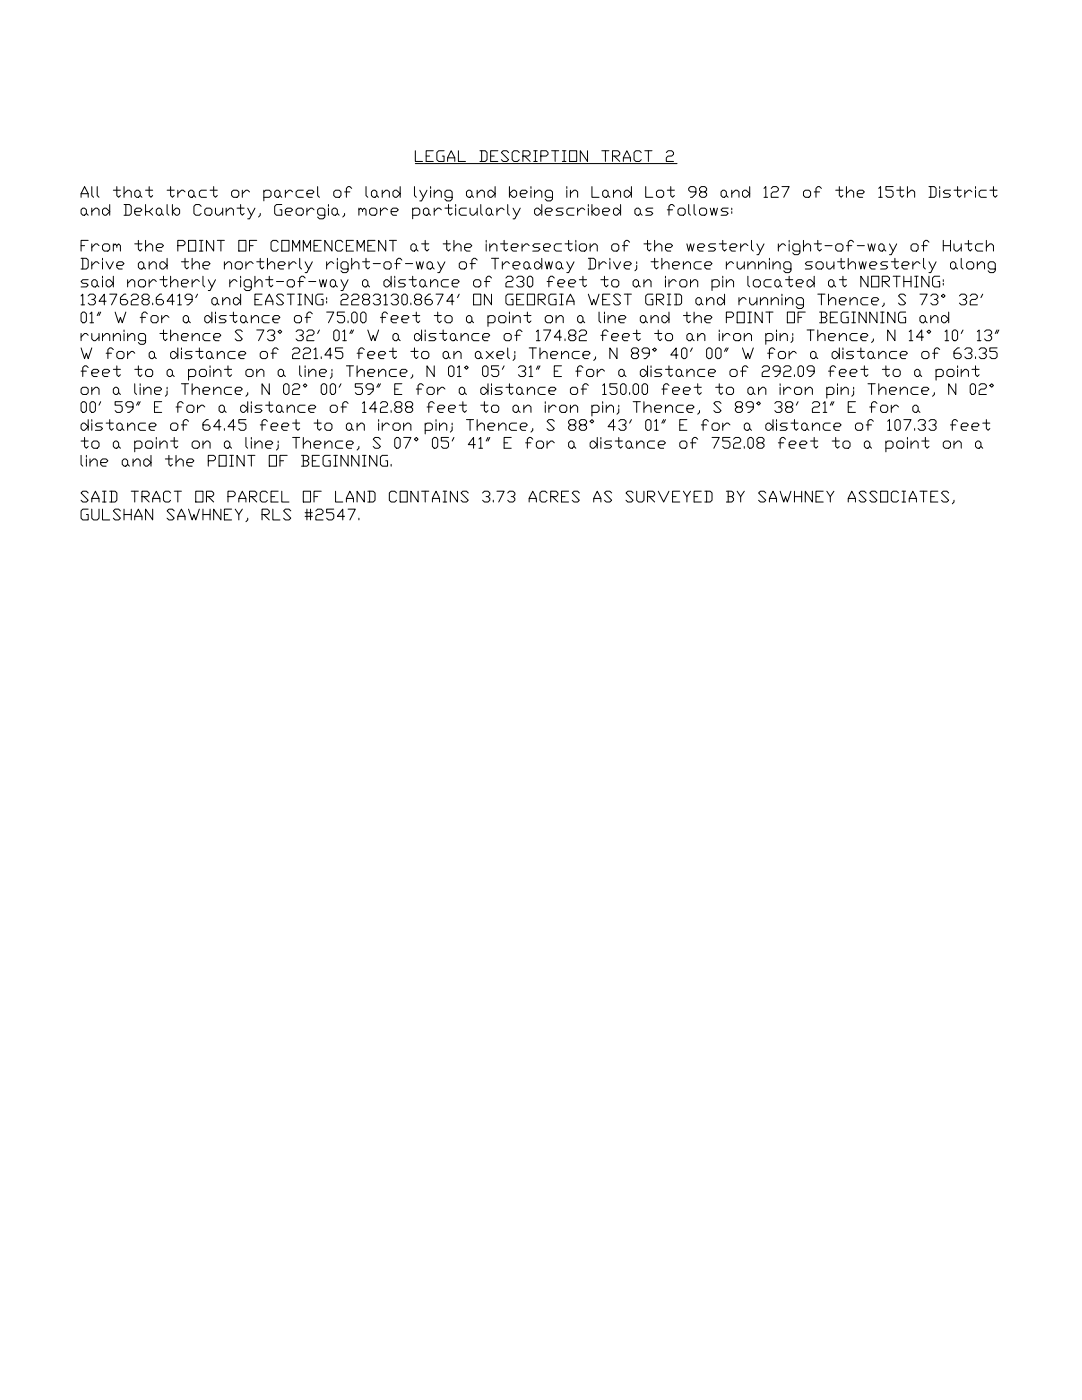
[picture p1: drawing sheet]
<svg xmlns="http://www.w3.org/2000/svg" width="216mm" height="279mm" viewBox="0 0 216 279" stroke-linecap="round" stroke-linejoin="round" font-family="sans-serif">
<!-- layer: C-ANNO -->
<g fill="none" stroke="#000" stroke-width=".2">
<path d="M16.2 39.4v-.7l.7-1.5 .7 1.5v.7M16.2 38.7h1.4M18.3 37.2v1.8l.4 .4M19.4 37.2v1.8l.4 .4M22.6 38h1.4M23.3 37.2v1.8l.4 .4 .3-.4M24.8 38.7l.7-.7h.3l.4 .3v1.1M24.8 37.2v2.2M26.9 38.3l.3-.3h.4l.4 .3v.7l-.4 .4h-.4l-.3-.4zM28 39l.3 .4M29 38h1.5M29.8 37.2v1.8l.3 .4 .4-.4"/>
<path d="M33.3 38h1.5M34 37.2v1.8l.4 .4 .4-.4M35.5 38v1.4M36.9 38.3l-.3-.3h-.4l-.7 .7M37.6 38.3l.4-.3h.3l.4 .3v.7l-.4 .4h-.3l-.4-.4zM38.7 39l.4 .4M41.2 38h-1.1l-.3 .3v.7l.3 .4h1.1M41.9 38h1.5M42.6 37.2v1.8l.4 .4 .4-.4M46.2 38.3l.4-.3h.7l.4 .3v.7l-.4 .4h-.7l-.4-.4zM48.4 38v1.4M49.8 38.3l-.4-.3h-.3l-.7 .7"/>
<path d="M52.6 38.3l.4-.3h.7l.4 .3v.7l-.4 .4h-1.1M52.6 38v2.1M54.8 38.3l.4-.3h.3l.4 .3v.7l-.4 .4h-.3l-.4-.4zM55.9 39l.3 .4M56.9 38v1.4M58.4 38.3l-.4-.3h-.3l-.8 .7M60.5 38h-1.1l-.3 .3v.7l.3 .4h1.1M61.2 38.7h1.1l.4-.4-.4-.3h-.7l-.4 .3v.7l.4 .4h.7M63.4 37.2v1.8l.3 .4M66.6 38.3l.4-.3h.7l.3 .3v.7l-.3 .4h-.7l-.4-.4zM68.8 38.3h1M70.2 37.6l-.4-.4h-.3l-.4 .4v1.8"/>
<path d="M73 37.2v1.8l.4 .4M74.1 38.3l.4-.3h.3l.4 .3v.7l-.4 .4h-.3l-.4-.4zM75.2 39l.4 .4M76.3 38.7l.7-.7h.3l.4 .3v1.1M76.3 38v1.4M78.4 38.3l.4-.3h.3l.7 .7-.7 .7h-.3l-.4-.4zM79.8 37.2v2.2M82.7 37.2v1.8l.4 .4M82.9 30.1v2.1h1.4M82.9 32.6h52.2M83.8 38l.7 1.4M85 31.1h.7"/>
<path d="M85.2 38l-1.1 2.1h-.3M85.9 37.2v.4M85.9 38v1.4M86.5 30.1h-1.5v2.1h1.5M86.6 38.7l.7-.7h.4l.4 .3v1.1M86.6 38v1.4M88.6 30.1h-1.1l-.3 .3v1.5l.3 .3h1.1v-1.1h-.3M89.3 32.2v-.7l.7-1.4 .7 1.4v.7M89.3 31.5h1.4M90.2 39.4h-1.1l-.3-.4v-.7l.3-.3h.8l.3 .3v1.4l-.3 .4h-.8l-.3-.4M91.5 30.1v2.1h1.4M93.1 38.3l.3-.3h.4l.4 .3v.7l-.4 .4h-.4l-.3-.4z"/>
<path d="M94.2 39l.3 .4M95.2 38.7l.7-.7h.4l.4 .3v1.1M95.2 38v1.4M95.8 30.1h1l.4 .3v1.5l-.4 .3h-1M96.1 30.1v2.1M97.4 38.3l.3-.3h.4l.7 .7-.7 .7h-.4l-.3-.4zM97.9 31.1h.7M98.8 37.2v2.2M99.3 30.1h-1.4v2.1h1.4M101.5 30.4l-.4-.3h-.7l-.4 .3 1.5 1.5-.4 .3h-.7l-.4-.3M101.6 38.7l.8-.7h.3l.4 .3v.7l-.4 .4h-.3zM101.6 37.2v2.2"/>
<path d="M103.6 30.4l-.3-.3h-.7l-.4 .3v1.5l.4 .3h.7l.3-.3M103.8 38.7h1.1l.3-.4-.3-.3h-.7l-.4 .3v.7l.4 .4h.7M104.3 31.1h1.1l.4-.3v-.4l-.4-.3h-1.1v2.1M104.7 31.1l1.1 1.1M105.9 37.2v.4M105.9 38v1.4M106.5 32.2h.7M106.5 30.1h.7M106.7 38.7l.7-.7h.3l.4 .3v1.1M106.7 38v1.4M106.8 30.1v2.1M107.9 31.1h1.1l.4-.3v-.4l-.4-.3h-1.1v2.1"/>
<path d="M110.1 30.1h1.4M110.2 39.4h-1l-.4-.4v-.7l.4-.3h.7l.3 .3v1.4l-.3 .4h-.7l-.4-.4M110.8 30.1v2.1M112.2 32.2h.7M112.2 30.1h.7M112.6 30.1v2.1M113.1 37.2v.4M113.1 38v1.4M113.7 30.1h1.4v2.1h-1.4zM113.8 38.7l.7-.7h.4l.4 .3v1.1M113.8 38v1.4M117.2 30.1v2.1l-1.4-2.1v2.1"/>
<path d="M118.1 37.2v2.2h1.4M120.1 30.1h1.4M120.3 38.3l.3-.3h.4l.3 .3v.7l-.3 .4h-.4l-.3-.4zM120.8 30.1v2.1M121.3 39l.4 .4M122.2 31.1h1.1l.4-.3v-.4l-.4-.3h-1.1v2.1M122.4 38.7l.7-.7h.4l.3 .3v1.1M122.4 38v1.4M122.6 31.1l1.1 1.1M124.4 32.2v-.7l.7-1.4 .7 1.4v.7M124.4 31.5h1.4M124.6 38.3l.3-.3h.4l.7 .7-.7 .7h-.4l-.3-.4z"/>
<path d="M126 37.2v2.2M128 30.4l-.4-.3h-.7l-.4 .3v1.5l.4 .3h.7l.4-.3M128.7 30.1h1.4M128.8 37.2v2.2h1.5M129.4 30.1v2.1M131 38.3l.3-.3h.8l.3 .3v.7l-.3 .4h-.8l-.3-.4zM133 30.4l.3-.3h.7l.4 .3v.4l-.4 .3h-.7l-.3 .4v.7h1.4M133.1 38h1.5M133.8 37.2v1.8l.4 .4 .4-.4M138.9 38.3h-1.1l-.4-.3v-.4l.4-.4h.7l.4 .4v1.1l-.8 .7h-.3M139.9 38.3l-.3-.3v-.4l.3-.4h.7l.4 .4v.4l-.4 .3h-.7l-.3 .4v.3l.3 .4h.7l.4-.4v-.3l-.4-.4M143.9 38.3l.3-.3h.4l.3 .3v.7l-.3 .4h-.4l-.3-.4z"/>
<path d="M144.9 39l.4 .4M146 38.7l.7-.7h.4l.4 .3v1.1M146 38v1.4M148.2 38.3l.3-.3h.4l.7 .7-.7 .7h-.4l-.3-.4zM149.6 37.2v2.2M152.4 37.6l.4-.4v2.2M152.4 39.4h.8M153.9 37.6l.3-.4h.7l.4 .4v.4l-.4 .3h-.7l-.3 .4v.7h1.4M156 37.2h1.5l-1.1 2.2M160.3 38.3l.4-.3h.7l.3 .3v.7l-.3 .4h-.7l-.4-.4zM162.5 38.3h1M163.9 37.6l-.4-.4h-.3l-.4 .4v1.8"/>
<path d="M166.8 38h1.4M167.5 37.2v1.8l.3 .4 .4-.4M168.9 38.7l.7-.7h.4l.3 .3v1.1M168.9 37.2v2.2M171.1 38.7h1l.4-.4-.4-.3h-.7l-.3 .3v.7l.3 .4h.7M175.4 37.6l.3-.4v2.2M175.4 39.4h.7M178.2 37.2h-1.4v.8h1l.4 .3v.7l-.4 .4h-.7l-.3-.4M178.9 38h1.4M179.6 37.2v1.8l.4 .4 .3-.4M181.1 38.7l.7-.7h.3l.4 .3v1.1M181.1 37.2v2.2"/>
<path d="M185.4 37.2h1l.4 .4v1.4l-.4 .4h-1M185.7 37.2v2.2M187.5 37.2v.4M187.5 38v1.4M189.7 38h-1.1l-.4 .3 .4 .4h.7l.4 .3-.4 .4h-1.1M190.4 38h1.4M191.1 37.2v1.8l.3 .4 .4-.4M192.5 38v1.4M193.9 38.3l-.3-.3h-.4l-.7 .7M194.7 37.2v.4M194.7 38v1.4M196.8 38h-1.1l-.3 .3v.7l.3 .4h1.1"/>
<path d="M197.5 38h1.5M198.2 37.2v1.8l.4 .4 .4-.4M16.2 41.9l.3-.4h.4l.3 .4v.7l-.3 .4h-.4l-.3-.4zM16.2 51.5h1l.4 .4v1.4l-.4 .4h-1M16.2 59.1l.3-.4v2.1M16.2 49h.7M16.5 51.5v2.2M17.2 42.6l.4 .4M17.6 48h-1.4v2.1M17.6 55.8h-1.1l-.3 .4 .3 .3h.7l.4 .4-.4 .4h-1M17.6 59.1l.4-.4h.7l.3 .4v.3l-.3 .4h-.4M18.3 42.2l.7-.7h.4l.4 .4v1.1"/>
<path d="M18.3 56.2l.4-.4h.3l.4 .4v.7l-.4 .4h-.3l-.4-.4zM18.3 41.5v1.5M18.3 48.7v1.4M18.3 52.2v1.5M18.7 59.8l.3 .3v.4l-.3 .3h-.7l-.4-.3M19.4 56.9l.4 .4M19.8 49l-.4-.3h-.4l-.7 .7M19.8 52.6l-.4-.4h-.4l-.7 .8M20.5 41.9l.3-.4h.4l.7 .7-.7 .8h-.4l-.3-.4zM20.5 49l.3-.3h.7l.4 .3v.7l-.4 .4h-.7l-.3-.4zM20.5 51.5v.4M20.5 52.2v1.5"/>
<path d="M20.5 55.1v.4M20.5 55.8v1.5M21.2 52.2l.7 1.5 .7-1.5M21.2 56.2l.3-.4h.4l.7 .7-.7 .8h-.4l-.3-.4zM21.9 58.7h1.4l-1 2.1M21.9 40.8v2.2M22.6 49l.4-.3 .3 .3v.4M22.6 48.7v1.4M22.6 55.1v2.2M23.3 49l.4-.3 .3 .3v1.1M23.3 53h1.1l.4-.4-.4-.4h-.7l-.4 .4v.7l.4 .4h.7M24.8 40.8h1l.4 .4v1.4l-.4 .4h-1"/>
<path d="M25.1 58.7h-.3l-.8 .7v1.1l.4 .3h.7l.4-.3v-.4l-.4-.3h-1.1M25.1 40.8v2.2M25.5 56.5l.7-.7h.4l.3 .4v1.1M25.5 55.8v1.5M26.2 59.1l.4-.4h.6l.4 .4v.3l-.4 .4h-.6l-.4 .3v.7h1.4M26.9 42.2h1.1l.3-.3-.3-.4h-.8l-.3 .4v.7l.3 .4h.8M26.9 48.7h1.4M27.6 48v1.7l.4 .4 .3-.4M27.6 52.6l.4-.4h.3l.4 .4v.7l-.4 .4h-.3l-.4-.4zM27.6 56.2l.4-.4h.7l.3 .4v.7l-.3 .4h-.7l-.4-.4zM28.7 59.8l-.4-.4v-.3l.4-.4h.7l.4 .4v.3l-.4 .4h-.7l-.4 .3v.4l.4 .3h.7l.4-.3v-.4l-.4-.3M28.7 53.3l.3 .4"/>
<path d="M29 49.4l.8-.7h.3l.4 .3v1.1M29 40.8v2.2M29 48v2.1M29.8 53l.7-.8h.3l.4 .4v1.1M29.8 42.2l.7 .8M29.8 52.2v1.5M29.8 55.8v1.5M30.5 41.5l-.7 .7h-.8M31.2 41.9l.3-.4h.4l.4 .4v.7l-.4 .4h-.4l-.3-.4zM31.2 49.4h1.1l.3-.4-.3-.3h-.8l-.3 .3v.7l.3 .4h.8M31.2 56.2l-.4-.4h-.3l-.7 .7M31.9 52.6l.4-.4h.3l.7 .8-.7 .7h-.3l-.4-.4z"/>
<path d="M31.9 55.8h1.4M32.3 58.7h-.4l-.7 .7v1.1l.3 .3h.8l.3-.3v-.4l-.3-.3h-1.1M32.3 42.6l.3 .4M32.6 55.1v1.8l.4 .4 .3-.4M33.3 40.8v1.8l.4 .4M33.3 51.5v2.2M34 56.5l.8-.7h.3l.4 .4v1.1M34 55.1v2.2M34.4 42.2l.7-.7h.4l.3 .4v.7l-.3 .4h-.4zM34.4 40.8v2.2M35.5 49h1.1l.3-.3v-.4l-.3-.3h-1.1v2.1M35.5 59.1l.3-.4v2.1"/>
<path d="M36.2 56.5h1.1l.3-.3-.3-.4h-.7l-.4 .4v.7l.4 .4h.7M36.2 52.2h1.4M36.9 51.5v1.8l.4 .4 .3-.4M37.6 48h1.5v2.1h-1.5zM38.3 53l.8-.8h.3l.4 .4v1.1M38.3 59.8h-1l-.4-.4v-.3l.4-.4h.7l.3 .4v1l-.7 .7h-.3M38.3 51.5v2.2M38.3 55.8v1.5M39.4 58.7l-.3 .7M39.8 56.2l-.4-.4h-.3l-.8 .7M39.8 48h.7M39.8 50.1h.7"/>
<path d="M40.1 41.2l-.3-.4h-.7l-.4 .4v1.4l.4 .4h.7l.3-.4M40.1 48v2.1M40.5 53h1.1l.3-.4-.3-.4h-.7l-.4 .4v.7l.4 .4h.7M40.5 55.1v1.8l.4 .4M40.9 41.9l.3-.4h.7l.4 .4v.7l-.4 .4h-.7l-.3-.4zM41.6 55.8l.7 1.5M42.3 59.8l.3-.4h.4l.4 .4v.7l-.4 .3h-.4l-.3-.3zM42.6 48v2.1l-1.4-2.1v2.1M43 41.5v1.1l.4 .4h.3l.7-.8M43 55.8l-1.1 2.2h-.3M43.4 48h1.4M44.1 48v2.1"/>
<path d="M44.4 41.5v1.5M44.4 59.4v1.4M44.8 53l.7-.8h.4l.3 .4v1.1M44.8 52.2v1.5M45.1 42.2l.8-.7h.3l.4 .4v1.1M45.1 41.5v1.5M45.9 55.8v1.5M46.6 59.8l.3-.4h.4l.7 .7-.7 .7h-.4l-.3-.3zM46.9 52.6l.4-.4h.7l.4 .4v.7l-.4 .4h-.7l-.4-.4zM47.3 56.2l-.4-.4h-.3l-.7 .7M47.3 41.5h1.4M47.7 48h1.4v2.1h-1.4z"/>
<path d="M48 40.8v1.8l.4 .4 .3-.4M48 55.1v.4M48 55.8v1.5M48 58.7v2.1M49.1 52.2v1.5M49.4 41.5l.8 1.5M49.8 49h.7M50.2 57.3h-1.1l-.4-.4v-.7l.4-.4h.7l.4 .4v1.4l-.4 .4h-.7l-.4-.4M50.5 52.6l-.3-.4h-.4l-.7 .8M50.9 41.5l-1.1 2.2h-.4M50.9 56.5l.7-.7h.3l.4 .4v1.1M50.9 55.1v2.2"/>
<path d="M50.9 59.8h.7M51.2 48h-1.4v2.1M51.2 52.2h1.4M51.9 42.6v.4l-.3 .3M51.9 51.5v1.8l.4 .4 .3-.4M52.3 58.7h-1.4v2.1h1.4M53 55.8h1.4M53.4 53l.7-.8h.3l.4 .4v1.1M53.4 51.5v2.2M53.7 55.1v1.8l.4 .4 .3-.4M55.2 56.2h1.4M55.5 48.3l-.3-.3h-.8l-.3 .3v1.4l.3 .4h.8l.3-.4"/>
<path d="M55.5 53h1.1l.3-.4-.3-.4h-.7l-.4 .4v.7l.4 .4h.7M56.2 40.8h-1l-.4 .4v1.4l.4 .4h1v-1.1h-.3M56.2 48h1.5v2.1h-1.5zM56.6 59.1l-.4-.4h-.7l-.3 .4 1.4 1.4-.4 .3h-.7l-.3-.3M56.9 42.2h1.1l.4-.3-.4-.4h-.7l-.4 .4v.7l.4 .4h.7M57.3 56.2l.4-.4h.7l.3 .4v.7l-.3 .4h-.7l-.4-.4zM57.3 58.7h1.4M57.7 52.2v1.5M58 58.7v2.1M58.4 50.1v-2.1l.7 1.4 .7-1.4v2.1M59.1 41.9l.3-.4h.8l.3 .4v.7l-.3 .4h-.8l-.3-.4zM59.1 52.6l-.4-.4h-.3l-.7 .8"/>
<path d="M59.4 56.2h1.1M59.4 58.7h.8M59.8 51.5v1.8l.4 .4M59.8 58.7v2.1M60.5 50.1v-2.1l.7 1.4 .8-1.4v2.1M60.9 55.5l-.4-.4h-.3l-.4 .4v1.8M60.9 52.2l.7 1.5M61.2 41.5v1.5M61.6 56.2h1.4M62.3 52.2l-1.1 2.2h-.3M62.3 58.7v2.1l-1.4-2.1v2.1M62.7 41.9l-.4-.4h-.3l-.8 .7"/>
<path d="M62.7 49h.7M63.7 55.8l.4 1.5 .4-1.5 .3 1.5 .4-1.5M64.1 48h-1.4v2.1h1.4M64.5 58.7h-1.1l-.4 .4v1.4l.4 .3h1.1v-1h-.4M64.8 43h-1.1l-.3-.4v-.7l.3-.4h.8l.3 .4v1.4l-.3 .4h-.8l-.3-.4M65.2 52.2v1.5M65.2 59.4v.4M65.5 40.8v.4M65.5 41.5v1.5M66.2 41.9l.4-.4h.4l.3 .4v.7l-.3 .4h-.4l-.4-.4zM66.2 48v2.1l-1.4-2.1v2.1M66.2 55.8h.4l.4 .4v.7l-.4 .4h-.4l-.3-.4v-.7z"/>
<path d="M66.6 52.6l-.4-.4h-.3l-.7 .8M67 56.9l.3 .4M67.3 42.6l.4 .4M67.3 51.5v.4M67.3 52.2v1.5M68 59.1l.4-.4h.7l.4 .4v.3l-.4 .4h-.7l-.4 .3v.7h1.5M68 55.8l.8 1.5M68.4 48.3l-.4-.3h-.7l-.3 .3v1.4l.3 .4h.7l.4-.4M68.8 42.6v.4l-.4 .3M69.1 49h.7M69.5 53.7h-1.1l-.4-.4v-.7l.4-.4h.7l.4 .4v1.4l-.4 .4h-.7l-.4-.4M69.5 55.8l-1.1 2.2h-.4"/>
<path d="M70.2 53l.7-.8h.4l.3 .4v1.1M70.2 59.1l.3-.4h.8l.3 .4v.3l-.3 .4h-.8l-.3 .3v.7h1.4M70.2 51.5v2.2M70.5 48h-1.4v2.1h1.4M71.3 50.1v-2.1l.7 1.4 .7-1.4v2.1M71.6 41.9l.4-.4 .3 .4v.3M71.6 41.5v1.5M72.3 41.9l.4-.4 .3 .4v1.1M72.3 56.2l.4-.4h.3l.4 .4v.7l-.4 .4h-.3l-.4-.4zM72.3 52.2h1.5M72.7 59.8l-.4-.4v-.3l.4-.4h.7l.4 .4v.3l-.4 .4h-.7l-.4 .3v.4l.4 .3h.7l.4-.3v-.4l-.4-.3M73 51.5v1.8l.4 .4 .4-.4"/>
<path d="M73.4 49h.7M73.4 56.9l.4 .4M73.8 41.9l.3-.4h.7l.4 .4v.7l-.4 .4h-.7l-.3-.4zM74.5 59.1l.3-.4h.8l.3 .4v.3l-.3 .4h-.4M74.5 52.6h1.4M74.8 48h-1.4v2.1h1.4M75.6 59.8l.3 .3v.4l-.3 .3h-.8l-.3-.3M75.9 41.5v1.5M76.6 52.6l.4-.4h.7l.3 .4v.7l-.3 .4h-.7l-.4-.4zM76.6 56.2l.4-.4h.3l.7 .7-.7 .8h-.3l-.4-.4zM76.6 59.1l.4-.4v2.1M77 48v2.1l-1.4-2.1v2.1"/>
<path d="M77.3 41.9l-.3-.4h-.4l-.7 .7M77.7 48h1.4M78 42.2h1.1l.4-.3-.4-.4h-.7l-.4 .4v.7l.4 .4h.7M78 59.1l.4-.4h.7l.4 .4v.3l-.4 .4h-.3M78 55.1v2.2M78.4 48v2.1M78.8 52.6h1M78.8 55.1v.4M78.8 55.8v1.5M79.1 59.8l.4 .3v.4l-.4 .3h-.7l-.4-.3M80.2 51.9l-.4-.4h-.3l-.4 .4v1.8M80.5 58.7h.4l.4 .4v1.4l-.4 .3h-.4l-.3-.3v-1.4z"/>
<path d="M80.9 55.8h-1.1l-.3 .4 .3 .3h.7l.4 .4-.4 .4h-1M80.9 52.6h1.4M81.6 55.8h1.5M82 49l.3-.3h.4l.4 .3v.7l-.4 .4h-.4l-.3-.4zM82.3 41.9l.4-.4h.7l.4 .4v.7l-.4 .4h-1.1M82.3 55.1v1.8l.4 .4 .4-.4M82.3 41.5v2.2M83.1 52.2l.3 1.5 .4-1.5 .3 1.5 .4-1.5M83.1 59.8l-.4-.4v-.3l.4-.4h.7l.3 .4v.3l-.3 .4h-.7l-.4 .3v.4l.4 .3h.7l.3-.3v-.4l-.3-.3M83.1 49.7l.3 .4M83.8 56.2l.3-.4h.4l.3 .4v.7l-.3 .4h-.4l-.3-.4zM84.1 48.7h1.5"/>
<path d="M84.5 41.9l.3-.4h.4l.4 .4v.7l-.4 .4h-.4l-.3-.4zM84.8 48v1.7l.4 .4 .4-.4M84.8 56.9l.4 .4M85.2 52.6l.4-.4h.3l.4 .4v.7l-.4 .4h-.3l-.4-.4zM85.6 42.6l.3 .4M85.9 56.5l.7-.7h.4l.3 .4v1.1M85.9 58.7h-.3l-.8 .7v1.1l.4 .3h.7l.4-.3v-.4l-.4-.3h-1.1M85.9 55.8v1.5M86.3 53.3l.3 .4M86.6 41.5v1.5M87 58.7h1.4l-1.1 2.1M87.3 52.2l.8 1.5"/>
<path d="M88.1 41.9l-.4-.4h-.4l-.7 .7M88.4 48.7h1.5M88.8 52.2l-1.1 2.2h-.4M88.8 41.5h1.4M89.1 48v1.7l.4 .4 .4-.4M89.5 40.8v1.8l.4 .4 .3-.4M89.5 55.8h-1.1l-.3 .4v.7l.3 .4h1.1M90.2 56.5h1.1l.3-.3-.3-.4h-.7l-.4 .4v.7l.4 .4h.7M90.6 49.4l.7-.7h.3l.4 .3v1.1M90.6 48v2.1M90.9 40.8v.4M90.9 41.5v1.5"/>
<path d="M91.6 52.6l.4-.4h.7l.4 .4v.7l-.4 .4h-.7l-.4-.4zM91.6 58.7l-.3 .7M92.7 49.4h1.1l.4-.4-.4-.3h-.7l-.4 .3v.7l.4 .4h.7M93.1 41.5h-1.1l-.4 .4v.7l.4 .4h1.1M93.8 41.5v1.1l.4 .4h.3l.7-.8M93.8 52.6h1.1M94.5 56.2l.4-.4h.7l.3 .4v.7l-.3 .4h-.7l-.4-.4zM94.5 58.7h1.4v2.1h-1.4zM95.2 51.9l-.3-.4h-.4l-.3 .4v1.8M95.2 41.5v1.5M95.9 40.8v1.8l.4 .4M96.7 56.2h1"/>
<path d="M97 41.9l.4-.4h.3l.4 .4v.7l-.4 .4h-.3l-.4-.4zM97 48v.3M97 48.7v1.4M97.7 49.4l.7-.7h.4l.4 .3v1.1M97.7 48.7v1.4M98.1 55.5l-.4-.4h-.3l-.4 .4v1.8M98.1 58.7v2.1l-1.4-2.1v2.1M98.1 42.6l.3 .4M98.1 51.5h1.4M98.8 51.5v2.2M99.2 41.5v1.5M99.9 48.7h1.4"/>
<path d="M100.2 52.2v1.5M100.6 41.9l-.4-.4h-.3l-.7 .7M100.6 48v1.7l.4 .4 .3-.4M101 55.5l.3-.4h.7l.4 .4v.3l-.4 .4h-.7l-.3 .3v.8h1.4M101.3 40.8v1.8l.3 .4M101.6 52.6l-.3-.4h-.3l-.8 .8M102 49.4h1.1l.3-.4-.3-.3h-.7l-.4 .3v.7l.4 .4h.7M102.4 53h1l.4-.4-.4-.4h-.7l-.3 .4v.7l.3 .4h.7M102.4 58.7h-1.1l-.3 .4v1.4l.3 .3h1.1v-1h-.4M102.4 41.5l.7 1.5M103.1 55.5l.3-.4h.8l.3 .4v.3l-.3 .4h-.4M103.1 59.8h.7"/>
<path d="M103.8 41.5l-1.1 2.2h-.3M104.2 56.2l.3 .3v.4l-.3 .4h-.8l-.3-.4M104.2 48.7v1.4M104.5 52.6l.4-.4h.3l.4 .4v.7l-.4 .4h-.3l-.4-.4zM104.5 58.7h-1.4v2.1h1.4M105.2 55.5l.4-.4h.3l.4 .4v1.4l-.4 .4h-.3l-.4-.4zM105.2 58.7h1.5v2.1h-1.5zM105.6 49l-.4-.3h-.3l-.7 .7M105.6 53.3l.3 .4M106.7 41.9l.3-.4h.4l.7 .7-.7 .8h-.4l-.3-.4zM106.7 52.6l.3-.4h.4l.7 .8-.7 .7h-.4l-.3-.4zM107.4 59.8h1.1l.3-.4v-.3l-.3-.4h-1.1v2.1"/>
<path d="M107.7 48.7h-1l-.4 .3 .4 .4h.7l.3 .3-.3 .4h-1.1M107.7 59.8l1.1 1M108.1 40.8v2.2M108.1 51.5v2.2M108.5 49.4h1l.4-.4-.4-.3h-.7l-.3 .3v.7l.3 .4h.7M108.8 42.2h1.1l.3-.3-.3-.4h-.7l-.4 .4v.7l.4 .4h.7M108.8 52.2l.4 1.5 .3-1.5 .4 1.5 .3-1.5M109.2 56.2h1M110.6 55.5l-.4-.4h-.3l-.4 .4v1.8M111 52.6l.3-.4h.4l.3 .4v.7l-.3 .4h-.4l-.3-.4zM111 58.7h-1.1l-.4 .4v1.4l.4 .3h1.1v-1h-.4M111.3 56.5h1.1l.3-.3-.3-.4h-.7l-.4 .4v.7l.4 .4h.7"/>
<path d="M111.7 58.7h.7M112 48.7h-1l-.4 .3v.7l.4 .4h1M112 53.3l.4 .4M112 58.7v2.1M112.4 41.5h-1.1l-.3 .4 .3 .3h.7l.4 .4-.4 .4h-1M112.7 48.7h1.5M113.1 52.2l.7 1.5M113.5 48v1.7l.3 .4 .4-.4M113.5 56.5h1l.4-.3-.4-.4h-.7l-.3 .4v.7l.3 .4h.7M114.5 41.5h-1l-.4 .4v.7l.4 .4h1M114.5 52.2l-1 2.2h-.4M114.9 48v.3"/>
<path d="M114.9 48.7v1.4M115.3 41.5v1.5M115.6 49l.4-.3h.7l.3 .3v.7l-.3 .4h-.7l-.4-.4zM115.6 55.8h1.4M116.3 55.1v1.8l.4 .4 .3-.4M116.7 41.9l-.4-.4h-.3l-.7 .7M117.4 51.5h1.1l.3 .4v1.4l-.3 .4h-1.1M117.4 58.7l.7 2.1 .4-1 .3 1 .7-2.1M117.4 40.8v.4M117.4 41.5v1.5M117.8 49.4l.7-.7h.3l.4 .3v1.1M117.8 48.7v1.4"/>
<path d="M117.8 51.5v2.2M118.1 42.2l.7-.7h.4l.3 .4v.7l-.3 .4h-.4zM118.1 40.8v2.2M119.5 52.2v1.5M119.9 55.8h1.4M120.3 42.2h1l.4-.3-.4-.4h-.7l-.3 .4v.7l.3 .4h.7M120.3 59.8h.7M120.6 55.1v1.8l.4 .4 .3-.4M121 52.6l-.4-.4h-.3l-.8 .8M121.7 58.7h-1.4v2.1h1.4M121.7 51.5v.4M121.7 52.2v1.5"/>
<path d="M122.1 49l.3-.3h.7l.4 .3v.7l-.4 .4h-.7l-.3-.4zM122.1 56.2l.3-.4h.7l.4 .4v.7l-.4 .4h-.7l-.3-.4zM122.4 41.9l.4-.4h.3l.7 .7-.7 .8h-.3l-.4-.4zM122.4 52.2l.7 1.5 .7-1.5M123.8 59.1l-.3-.4h-.7l-.4 .4 1.4 1.4-.3 .3h-.7l-.4-.3M123.8 40.8v2.2M124.2 49h1.1M124.6 53h1l.4-.4-.4-.4h-.7l-.3 .4v.7l.3 .4h.7M124.6 58.7h1.4M125.3 58.7v2.1M125.6 48.3l-.3-.3h-.4l-.3 .3v1.8M126.3 56.2l.4-.4h.3l.4 .4v.7l-.4 .4h-.3l-.4-.4z"/>
<path d="M126.7 41.9l.3-.4h.4l.4 .4v.7l-.4 .4h-.4l-.3-.4zM127 53v.7l-.3 .3M127 52.2v.4M127.4 56.9l.4 .4M127.8 42.6l.3 .4M128.5 56.5l.7-.7h.4l.3 .4v1.1M128.5 48.7h1.4M128.5 55.8v1.5M129.2 48v1.7l.4 .4 .3-.4M129.9 52.2h1.4M130.3 41.5h-1.1l-.4 .4 .4 .3h.7l.4 .4-.4 .4h-1.1M130.3 58.7h-1.1l-.4 .4v1.4l.4 .3h1.1v-1h-.4"/>
<path d="M130.6 49.4l.7-.7h.4l.4 .3v1.1M130.6 51.5v1.8l.4 .4 .3-.4M130.6 48v2.1M131 59.8h1.1l.3-.4v-.3l-.3-.4h-1.1v2.1M131.3 59.8l1.1 1M132.1 53l.7-.8h.3l.4 .4v1.1M132.1 51.5v2.2M132.8 49.4h1l.4-.4-.4-.3h-.7l-.3 .3v.7l.3 .4h.7M132.8 55.1v.4M132.8 55.8v1.5M133.1 41.9h1.1M133.1 58.7h.7"/>
<path d="M133.5 55.8v1.5M133.5 58.7v2.1M134.2 53h1.1l.3-.4-.3-.4h-.7l-.4 .4v.7l.4 .4h.7M134.6 41.2l-.4-.4h-.4l-.3 .4v1.8M134.6 58.7h1l.4 .4v1.4l-.4 .3h-1M134.9 56.2l-.3-.4h-.4l-.7 .7M134.9 58.7v2.1M135.3 41.9l.3-.4h.8l.3 .4v.7l-.3 .4h-.8l-.3-.4zM135.6 56.2l.4-.4h.7l.4 .4v.7l-.4 .4h-.7l-.4-.4zM136.4 53l.7-.8h.3l.4 .4v1.1M136.4 52.2v1.5M137.1 48.7l.3 1.4 .4-1.4 .3 1.4 .4-1.4"/>
<path d="M137.4 40.8v1.8l.4 .4M137.8 56.5l.7-.7h.4l.3 .4v1.1M137.8 55.8v1.5M138.5 40.8v1.8l.4 .4M138.9 59.8l.3-.4h.4l.3 .4v.7l-.3 .3h-.4l-.3-.3zM139.2 49.4h1.1l.3-.4-.3-.3h-.7l-.4 .3v.7l.4 .4h.7M139.6 41.9l.3-.4h.7l.4 .4v.7l-.4 .4h-.7l-.3-.4zM139.9 52.2h-1l-.4 .4v.7l.4 .4h1M140.6 53h1.1l.4-.4-.4-.4h-.7l-.4 .4v.7l.4 .4h.7M141 59.4v1.4M141.7 41.5l.4 1.5 .3-1.5 .4 1.5 .4-1.5M142.1 56.2l.3-.4h.8l.3 .4v.7l-.3 .4h-1.1"/>
<path d="M142.1 55.8v2.2M142.8 48.7h-1.1l-.3 .3 .3 .4h.7l.4 .3-.4 .4h-1M143.2 59.8l.3-.4h.4l.7 .7-.7 .7h-.4l-.3-.3zM143.5 48.7h1.4M144.2 48v1.7l.4 .4 .3-.4M144.2 55.1v.4M144.2 55.8v1.5M144.6 58.7v2.1M144.9 56.5l.8-.7h.3l.4 .4v1.1M144.9 52.2v1.5M144.9 55.8v1.5M145.3 41.5h-1.1l-.3 .4 .3 .3h.7l.4 .4-.4 .4h-1"/>
<path d="M145.7 49.4h1l.4-.4-.4-.3h-.7l-.3 .3v.7l.3 .4h.7M146 41.5v.4M146 42.2v.4M146.4 52.6l-.4-.4h-.3l-.8 .8M147.1 52.2v1.1l.4 .4h.3l.7-.7M147.5 59.4v1.4M147.8 48.7v1.4M148.5 52.2v1.5M148.9 59.8l-.4-.4h-.3l-.7 .7M149.2 49l-.3-.3h-.4l-.7 .7M149.2 53l.8-.8h.3l.4 .4v1.1M149.2 55.1v1.8l.4 .4"/>
<path d="M149.2 52.2v1.5M149.6 59.4v1.1l.4 .3h.3l.7-.7M150 48v1.7l.3 .4M150.3 56.2l.4-.4h.7l.3 .4v.7l-.3 .4h-.7l-.4-.4zM151 48.7l.7 1.4M151 59.4v1.4M151.4 53l.7-.8h.3l.4 .4v1.1M151.4 52.2v1.5M151.7 59.4v1.4M152.4 48.7l-1 2.1h-.4M153.5 51.5v.4M153.5 52.2v1.5"/>
<path d="M153.9 55.8h-1.1l-.4 .4v.7l.4 .4h1.1M153.9 59.4v1.4M154.2 53l.7-.8h.4l.4 .4v1.1M154.2 52.2v1.5M154.9 55.8h.4l.4 .4v.7l-.4 .4h-.4l-.3-.4v-.7zM155.3 48.7v1.4M155.7 56.9l.3 .4M156 58.7v.4M156 59.4v1.4M156.7 49l-.3-.3h-.4l-.7 .7M156.7 55.8h1.5M156.7 59.4v1.4"/>
<path d="M157.5 55.1v1.8l.3 .4 .4-.4M157.5 48v.3M157.5 48.7v1.4M157.8 53.7h-1.1l-.3-.4v-.7l.3-.4h.8l.3 .4v1.4l-.3 .4h-.8l-.3-.4M158.9 56.5h1.1l.3-.3-.3-.4h-.8l-.3 .4v.7l.3 .4h.8M159.6 50.1h-1.1l-.3-.4v-.7l.3-.3h.7l.4 .3v1.5l-.4 .3h-.7l-.3-.3M160.3 49.4l.7-.7h.4l.3 .3v1.1M160.3 48v2.1M161 56.2l.4-.4h.3l.8 .7-.8 .8h-.3l-.4-.4zM162.1 52.2h-1.1l-.3 .4 .3 .4h.7l.4 .3-.4 .4h-1M162.5 48.7h1.4M162.5 55.1v2.2"/>
<path d="M162.8 52.6l.4-.4h.7l.4 .4v.7l-.4 .4h-.7l-.4-.4zM163.2 48v1.7l.3 .4 .4-.4M163.2 58.7h1.4M163.9 58.7v2.1M164.6 49h1.4M165 52.2v1.1l.3 .4h.4l.7-.7M165.3 56.2l.4-.4h.3l.4 .4v.7l-.4 .4h-.3l-.4-.4zM165.3 58.7v2.1M166.4 52.2v1.5M166.4 56.9l.4 .4M166.8 49l.3-.3h.7l.4 .3v.7l-.4 .4h-.7l-.3-.4zM167.1 52.2h1.5"/>
<path d="M167.5 55.8h1.4M167.8 51.5v1.8l.4 .4 .4-.4M168.2 55.1v1.8l.4 .4 .3-.4M168.9 49h1.1M169.3 53l.7-.8h.3l.4 .4v1.1M169.3 51.5v2.2M169.6 59.4v1.4M170.3 48.3l-.3-.3h-.4l-.3 .3v1.8M171.1 49h1.4M171.4 52.2l.4 1.5 .3-1.5 .4 1.5 .3-1.5M173.2 48.7l.4 1.4 .3-1.4 .4 1.4 .3-1.4M173.2 55.1v2.2l-1.4-2.2v2.2"/>
<path d="M173.2 59.4h-1.1l-.3 .4v.7l.3 .3h1.1M173.6 53h1l.4-.4-.4-.4h-.7l-.3 .4v.7l.3 .4h.7M173.9 55.1h1.5v2.2h-1.5zM175.4 49l.3-.3h.4l.3 .3v.7l-.3 .4h-.4l-.3-.4zM176.1 56.2h1l.4-.4v-.3l-.4-.4h-1v2.2M176.4 49.7l.4 .4M176.4 56.2l1.1 1.1M177.1 52.2h-1l-.4 .4 .4 .4h.7l.3 .3-.3 .4h-1.1M177.5 48.7l.7 1.4M177.8 52.2h1.5M178.2 55.1h1.4M178.6 51.5v1.8l.3 .4 .4-.4"/>
<path d="M178.9 48.7l-1.1 2.1h-.3M178.9 55.1v2.2M180 53h1.1l.3-.4-.3-.4h-.8l-.3 .4v.7l.3 .4h.8M180.3 56.2h1.5M180.3 55.1v2.2M180.7 59.1l-.4-.4h-.7l-.3 .4 1.4 1.4-.4 .3h-.7l-.3-.3M181.8 49l.3-.3h.8l.3 .3v.7l-.3 .4h-.8l-.3-.4zM181.8 55.1v2.2M182.1 52.2v1.5M182.5 55.1h.7M182.5 57.3h.7M182.9 55.1v2.2"/>
<path d="M183.6 52.6l-.4-.4h-.3l-.8 .8M183.6 58.7h1.4l-1.1 2.1M183.9 49h1.1M184.3 51.5v1.8l.3 .4M185.4 48.3l-.4-.3h-.4l-.3 .3v1.8M185.4 55.1v2.2l-1.5-2.2v2.2M185.4 52.2l.7 1.5M185.7 59.1l.4-.4h.7l.3 .4v.3l-.3 .4h-.4M186.8 52.2l-1.1 2.2h-.3M186.8 59.8l.3 .3v.4l-.3 .3h-.7l-.4-.3M187.5 55.1h-1.1l-.3 .4v1.4l.3 .4h1.1v-1.1h-.4M188.2 58.7l.4 .4-.4 .3-.3-.3z"/>
<path d="M188.2 49h1.5M188.2 48v2.1M188.2 55.8v.4M188.2 56.5v.4M189.7 52.6l.3-.4h.4l.3 .4v.7l-.3 .4h-.4l-.3-.4zM189.7 48v2.1M190.4 48.7v1l.3 .4h.4l.7-.7M190.7 53.3l.4 .4M191.4 59.1l.4-.4h.7l.4 .4v.3l-.4 .4h-.3M191.8 51.5v1.8l.4 .4M191.8 48.7v1.4M192.5 59.8l.4 .3v.4l-.4 .3h-.7l-.4-.3"/>
<path d="M192.5 48.7h1.4M192.9 52.6l.3-.4h.7l.4 .4v.7l-.4 .4h-.7l-.3-.4zM193.2 48v1.7l.4 .4 .3-.4M193.6 59.1l.3-.4h.8l.3 .4v.3l-.3 .4h-.8l-.3 .3v.7h1.4M195 53l.7-.8h.4l.4 .4v1.1M195 52.2v1.5M196.1 48.7h-1.1l-.3 .3v.7l.3 .4h1.1M196.1 58.7l-.4 .7M196.8 49.4l.7-.7h.4l.3 .3v1.1M196.8 48v2.1M198.6 53.7h-1.1l-.3-.4v-.7l.3-.4h.7l.4 .4v1.4l-.4 .4h-.7l-.3-.4M16.2 69.4l.7 2.2 .3-1.1 .4 1.1 .7-2.2"/>
<path d="M16.2 60.8h.7M16.2 66.6v1.4M16.2 74.1h1M16.5 62.3h.4l.3 .3v1.5l-.3 .3h-.4l-.3-.3v-1.5zM16.5 77.3h.7l.4 .3v.8l-.4 .3h-.7l-.3-.3v-.8zM17.6 66.9l-.4-.3h-.3l-.7 .7M17.6 73.3l-.4-.3h-.3l-.4 .3v1.8M18 62.6l.3-.3v2.1M18 64.4h.7M18.3 66.6v1l.4 .4h.3l.8-.7M18.3 74.4h1.1l.4-.3-.4-.4h-.7l-.4 .4v.7l.4 .3h.7M18.3 78l.7-.7h.4l.4 .3v1.1"/>
<path d="M18.3 77.3v1.4M19.8 62.3l-.4 .7M19.8 66.6v1.4M20.1 62.3l-.3 .7M20.5 67.3l.7-.7h.3l.4 .3v1.1M20.5 74.4h1l.4-.3-.4-.4h-.7l-.3 .4v.7l.3 .3h.7M20.5 66.6v1.4M21.2 60.1h-1.4l1-1.4v2.1M21.2 70.5h1.1M22.6 67.3l.7-.7h.4l.3 .3v1.1M22.6 69.8l-.3-.4h-.4l-.4 .4v1.8M22.6 66.6v1.4"/>
<path d="M22.6 73.7h1.4M23 62.3l.7 2.1 .3-1.1 .4 1.1 .7-2.1M23 77.3h.3l.4 .3v.8l-.4 .3h-.3l-.4-.3v-.8zM23.3 73v1.8l.4 .3 .3-.3M23.7 70.1h.7l.4 .4v.7l-.4 .4h-.7l-.4-.4v-.7zM23.7 78.4l.3 .3M24.8 65.9v.3M24.8 66.6v1.4M25.5 67.3l.7-.7h.4l.3 .3v1.1M25.5 66.6v1.4M25.5 70.1v1.5M26.9 70.5l-.3-.4h-.4l-.7 .8"/>
<path d="M26.9 76.6v1.8l.3 .3M26.9 73.7h1.4M27.6 73v1.8l.4 .3 .3-.3M28 63.3h1M28 76.6v.3M28 77.3v1.4M28.7 78l.7-.7h.4l.3 .3v1.1M28.7 77.3v1.4M29 68h-1l-.4-.4v-.7l.4-.3h.7l.3 .3v1.5l-.3 .3h-.7l-.4-.3M29 74.1l.4-.4h.7l.4 .4v.7l-.4 .3h-.7l-.4-.3zM29.4 62.6l-.4-.3h-.3l-.4 .3v1.8M30.1 70.1h.4l.3 .4v.7l-.3 .4h-.4l-.3-.4v-.7z"/>
<path d="M30.5 63h.7l.3 .3v.8l-.3 .3h-.7l-.4-.3v-.8zM30.5 60.5v.3M30.8 78h1.1l.4-.4-.4-.3h-.7l-.4 .3v.8l.4 .3h.7M30.8 71.2l.4 .4M31.9 66.6h1.4M32.3 63v1.4M32.6 65.9v1.7l.4 .4 .3-.4M33.3 74.1l.4-.4h.3l.4 .4v.7l-.4 .3h-.3l-.4-.3zM33.3 78v.7l-.3 .4M33.3 77.3v.3M33.7 63.3l-.4-.3h-.3l-.7 .7M34 67.3l.8-.7h.3l.4 .3v1.1"/>
<path d="M34 65.9v2.1M34.4 70.1h.4l.7 .8-.7 .7h-.4l-.4-.4v-.7zM34.4 74.8l.4 .3M34.8 60.1h-1.5l1.1-1.4v2.1M35.5 69.4v2.2M35.5 60.8h.7M36.2 67.3h1.1l.3-.4-.3-.3h-.7l-.4 .3v.7l.4 .4h.7M36.2 69.4v.4M36.2 70.1v1.5M36.2 76.6h1.4M36.9 63h.4l.3 .3v.8l-.3 .3h-.4l-.3-.3v-.8zM36.9 76.6v2.1"/>
<path d="M37.6 74.1l.4-.4h.7l.4 .4v.7l-.4 .3h-1.1M37.6 64.1l.4 .3M37.6 73.7v2.2M38.3 67.3l.8-.7h.3l.4 .3v1.1M38.3 70.1h-1l-.4 .4 .4 .4h.7l.3 .3-.3 .4h-1.1M38.3 78l.8-.7h.3l.4 .3v1.1M38.3 66.6v1.4M38.3 76.6v2.1M39.1 70.1h1.4M39.8 69.4v1.8l.3 .4 .4-.4M39.8 74.1l.3-.4h.8l.3 .4v.7l-.3 .3h-.8l-.3-.3zM40.5 78h1.1l.3-.4-.3-.3h-.7l-.4 .3v.8l.4 .3h.7"/>
<path d="M41.2 63h.4l.7 .7-.7 .7h-.4l-.3-.3v-.8zM41.6 70.1h.3l.4 .4v.7l-.4 .4h-.3l-.4-.4v-.7zM41.9 66.6h-1l-.4 .3v.7l.4 .4h1M41.9 73v.3M41.9 73.7v1.4M42.3 62.3v2.1M42.3 71.2l.3 .4M42.6 67.3h1.1l.4-.4-.4-.3h-.7l-.4 .3v.7l.4 .4h.7M42.6 74.4l.8-.7h.3l.4 .4v1M42.6 78l.8-.7h.3l.4 .3v1.1M42.6 73.7v1.4M42.6 77.3v1.4"/>
<path d="M43 62.3v.3M43 63v1.4M43.4 70.9l.7-.8h.3l.4 .4v1.1M43.4 60.5l.3 .3M43.4 70.1v1.5M44.4 60.1l.7-.7h.4l.4 .4v1M44.8 73.7h1.4M45.1 63h-1l-.4 .3 .4 .4h.7l.3 .4-.3 .3h-1.1M45.5 73v1.8l.4 .3 .3-.3M45.9 63h1.4M46.2 77.3h-1.1l-.3 .3v.8l.3 .3h1.1M46.6 62.3v1.8l.3 .3 .4-.3"/>
<path d="M46.9 70.1h-1l-.4 .4v.7l.4 .4h1M46.9 78h1.1l.4-.4-.4-.3h-.7l-.4 .3v.8l.4 .3h.7M47.7 70.9h1l.4-.4-.4-.4h-.7l-.3 .4v.7l.3 .4h.7M48.4 63h.3l.4 .3v.8l-.4 .3h-.3l-.4-.3v-.8zM48.4 66.2l-.4-.3h-.7l-.4 .3 1.5 1.4-.4 .4h-.7l-.4-.4M49.1 74.1l.3-.4h.8l.3 .4v.7l-.3 .3h-.8l-.3-.3zM49.1 64.1l.3 .3M49.4 78.4v.3l-.3 .4M50.2 63.7l.7-.7h.3l.4 .3v1.1M50.2 63v1.4M51.2 65.9h1.4l-1 2.1M51.2 74.4l.7-.7h.4l.3 .4v1"/>
<path d="M51.2 73.7v1.4M52.3 70.1h.7l.4 .4v.7l-.4 .4h-.7l-.4-.4v-.7zM53 60.8v-.7l.7-1.4 .7 1.4v.7M53 60.1h1.4M53.4 66.2l.3-.3h.7l.4 .3v.4l-.4 .3h-.3M53.7 63h-1.1l-.3 .3v.8l.3 .3h1.1M53.7 76.6v2.1l-1.4-2.1v2.1M54.1 70.5h1.1M54.4 63.7h1.1l.4-.4-.4-.3h-.7l-.4 .3v.8l.4 .3h.7M54.4 66.9l.4 .4v.3l-.4 .4h-.7l-.3-.4M55.5 66.2l.4-.3 .3 .3-.3 .4zM55.5 69.8l-.3-.4h-.4l-.4 .4v1.8"/>
<path d="M55.5 74.1l.4-.4h.3l.4 .4v.7l-.4 .3h-.3l-.4-.3zM56.6 76.9l.3-.3h.4l.4 .3v1.5l-.4 .3h-.4l-.3-.3zM56.6 74.8l.3 .3M58.4 69.8l.3-.4h.7l.4 .4v.3l-.4 .4h-.7l-.3 .4v.7h1.4M58.4 76.9l.3-.3h.7l.4 .3v.4l-.4 .3h-.7l-.3 .4v.7h1.4M59.1 63h.7l.4 .3v.8l-.4 .3h-.7l-.4-.3v-.8zM59.1 66.2l.3-.3h.8l.3 .3v.4l-.3 .3h-.4M59.4 60.8h.8M59.8 73v1.8l.4 .3M60.2 66.9l.3 .4v.3l-.3 .4h-.8l-.3-.4M60.5 69.8l.4-.4h.7l.4 .4v.3l-.4 .4h-.7l-.4 .4v.7h1.5M60.5 76.9l.4-.3 .3 .3-.3 .4z"/>
<path d="M60.9 63.3h1.1M60.9 73v.3M60.9 73.7v1.4M61.2 66.2l.4-.3h.7l.4 .3v.4l-.4 .3h-.7l-.4 .4v.7h1.5M61.6 74.4l.7-.7h.4l.3 .4v1M61.6 73.7v1.4M62.3 62.6l-.3-.3h-.4l-.4 .3v1.8M62.7 69.8l.3-.4v2.2M62.7 71.6h.7M63.7 74.4h1.1l.4-.3-.4-.4h-.7l-.4 .4v.7l.4 .3h.7M63.7 65.9l-.3 .7M64.1 76.9l.4-.3h.3l.4 .3v1.5l-.4 .3h-.3l-.4-.3z"/>
<path d="M64.1 71.2v.4M65.2 62.3h1.4l-1.1 2.1M65.2 60.1v.4M65.9 76.9l.3-.3h.4l.4 .3v1.5l-.4 .3h-.4l-.3-.3zM66.2 70.9h-1.4l1.1-1.5v2.2M66.2 74.4v.7l-.3 .4M66.2 73.7v.4M66.6 66.2l.4-.3h.3l.4 .3v1.4l-.4 .4h-.3l-.4-.4zM68 76.6l-.3 .7M68.4 66.2l.4-.3v2.1M68.4 69.4h-1.4v.7h1l.4 .4v.7l-.4 .4h-.7l-.3-.4M68.4 68h.7"/>
<path d="M68.8 62.3h-1.5v.7h1.1l.4 .3v.8l-.4 .3h-.7l-.4-.3M69.1 73h1.4M69.5 64.1v.3M69.8 73v2.1M70.2 62.6l.3-.3h.4l.4 .3v1.5l-.4 .3h-.4l-.3-.3zM70.2 65.9l-.4 .7M70.5 65.9l-.3 .7M71.3 74.4l.7-.7h.3l.4 .4v1M71.3 70.5h1M71.3 73v2.1M72 62.6l.3-.3h.4l.3 .3v1.5l-.3 .3h-.4l-.3-.3zM72.3 76.6h-1.4v.7h1.1l.3 .3v.8l-.3 .3h-.7l-.4-.3"/>
<path d="M72.7 69.8l-.4-.4h-.3l-.4 .4v1.8M73.4 65.9l.7 2.1 .4-1.1 .3 1.1 .8-2.1M73.4 70.9h1.1l.3-.4-.3-.4h-.7l-.4 .4v.7l.4 .4h.7M73.4 74.4h1.1l.3-.3-.3-.4h-.7l-.4 .4v.7l.4 .3h.7M74.5 77.6h-1.1l-.4-.3v-.4l.4-.3h.7l.4 .3v1.1l-.7 .7h-.4M75.6 70.9h1l.4-.4-.4-.4h-.7l-.3 .4v.7l.3 .4h.7M75.6 74.4l.7-.7h.3l.4 .4v1M75.6 73.7v1.4M75.6 76.6l-.4 .7M75.9 63.3h1.1M75.9 76.6l-.3 .7M76.6 60.8h.7"/>
<path d="M77.3 62.6l-.3-.3h-.4l-.3 .3v1.8M77.7 70.1h1.4M78 63.7h1.1l.4-.4-.4-.3h-.7l-.4 .3v.8l.4 .3h.7M78.4 66.9l.4-.3h.3l.4 .3v.7l-.4 .4h-.3l-.4-.4zM78.4 69.4v1.8l.4 .4 .3-.4M78.8 77.6h.7M79.1 73.7h-1.1l-.3 .4v.7l.3 .3h1.1M79.5 67.6l.3 .4M79.8 74.4h1.1l.4-.3-.4-.4h-.7l-.4 .4v.7l.4 .3h.7M80.2 63.7h1.1l.3-.4-.3-.3h-.8l-.3 .3v.8l.3 .3h.8M80.2 76.6h-1.4v2.1h1.4M82 60.5v.3"/>
<path d="M82 70.1h1.4M82.3 74.8v.3l-.3 .4M82.3 63h1.5M82.7 66.9l.4-.3h.3l.7 .7-.7 .7h-.3l-.4-.4zM82.7 69.4v1.8l.4 .4 .3-.4M83.1 62.3v1.8l.3 .3 .4-.3M83.1 77.6h1M84.1 70.5l.4-.4h.7l.4 .4v.7l-.4 .4h-.7l-.4-.4zM84.1 65.9v2.1M84.5 76.9l-.4-.3h-.3l-.4 .3v1.8M84.8 65.9v.3M84.8 66.6v1.4"/>
<path d="M85.6 77.3h.7l.3 .3v.8l-.3 .3h-.7l-.4-.3v-.8zM86.6 73v2.1l-1.4-2.1v2.1M86.6 63h1.5M87 66.6h-1.1l-.3 .3 .3 .4h.7l.4 .3-.4 .4h-1M87.3 62.3v1.8l.4 .3 .4-.3M87.3 77.3v1.4M87.7 66.6h1.4M88.4 65.9v1.7l.4 .4 .3-.4M88.8 63.3l.3-.3h.8l.3 .3v.8l-.3 .3h-.8l-.3-.3zM88.8 70.1h.3l.4 .4v.7l-.4 .4h-.3l-.4-.4v-.7zM88.8 77.6l-.4-.3h-.3l-.8 .7M89.5 73.3l.4-.3h.3l.4 .3v1.5l-.4 .3h-.3l-.4-.3z"/>
<path d="M89.5 71.2l.4 .4M89.9 66.9l.3-.3h.4l.3 .3v.7l-.3 .4h-.4l-.3-.4zM90.6 60.1h-1.5l1.1-1.4v2.1M90.6 70.9l.7-.8h.3l.4 .4v1.1M90.6 70.1v1.5M90.9 67.6l.4 .4M91.3 73.3l.3-.3v2.1M91.3 75.1h.7M91.6 77.6l.4-.3h.4l.3 .3v.8l-.3 .3h-.4l-.4-.3zM92 67.3l.7-.7h.4l.3 .3v1.1M92 66.6v1.4M92.7 73.3l.4-.3 .3 .3-.3 .4z"/>
<path d="M92.7 78.4l.4 .3M93.4 63h.4l.4 .3v.8l-.4 .3h-.4l-.3-.3v-.8zM94.2 64.1l.3 .3M95.2 70.1h.4l.3 .4v.7l-.3 .4h-.4l-.3-.4v-.7zM95.6 66.6h-1.1l-.3 .3v.7l.3 .4h1.1M95.9 71.2l.4 .4M96.3 67.3h1.1l.3-.4-.3-.3h-.7l-.4 .3v.7l.4 .4h.7M96.3 73.3l.4-.3h.3l.4 .3v1.5l-.4 .3h-.3l-.4-.3zM96.3 77.3h.4l.7 .7-.7 .7h-.4l-.4-.3v-.8zM97 70.1l1.4 1.5M97.4 63.3l.3-.3h.7l.4 .3v.8l-.4 .3h-1M97.4 63v2.1"/>
<path d="M97.4 76.6v2.1M98.1 76.6v.3M98.1 77.3v1.4M98.4 70.1l-1.4 1.5M99.2 70.9h1l.4-.4-.4-.4h-.7l-.3 .4v.7l.3 .4h.7M99.5 63.3l.4-.3h.7l.4 .3v.8l-.4 .3h-.7l-.4-.3zM99.5 73h-1.4v.7h1.1l.3 .4v.7l-.3 .3h-.8l-.3-.3M100.2 77.3h-1l-.4 .3 .4 .4h.7l.3 .4-.3 .3h-1.1M100.6 66.9l.4-.3h.6l.4 .3v.7l-.4 .4h-.6l-.4-.4zM100.6 73l-.4 .7M101 77.3h1.4M101.3 69.4v1.8l.3 .4"/>
<path d="M101.6 76.6v1.8l.4 .3 .4-.3M101.6 62.3v.3M101.6 63v1.4M102.4 63.7l.7-.7h.3l.4 .3v1.1M102.4 63v1.4M102.7 70.9v.7l-.3 .3M102.7 66.9h1.1M102.7 70.1v.4M103.1 77.6l.3-.3h.4l.4 .3v.8l-.4 .3h-.4l-.3-.3zM103.4 73.3l.4-.3h.7l.4 .3v.4l-.4 .4h-.3M104.2 66.2l-.4-.3h-.4l-.3 .3v1.8M104.2 78.4l.3 .3"/>
<path d="M104.5 74.1l.4 .3v.4l-.4 .3h-.7l-.4-.3M104.5 63h1.4M105.2 62.3v1.8l.4 .3 .3-.3M105.2 78l.7-.7h.4l.4 .3v1.1M105.2 77.3v1.4M105.6 73.3l.3-.3v2.1M105.6 69.4h1.4M105.6 75.1h.7M106.3 69.4v2.2M107 66.2l.4-.3v2.1M107 68h.7M107.4 73l-.4 .7"/>
<path d="M107.7 70.9l.8-.8h.3l.4 .4v1.1M107.7 69.4v2.2M107.7 73l-.3 .7M108.5 65.9h1.4l-1.1 2.1M108.8 63.3l.4-.3h.7l.3 .3v.8l-.3 .3h-.7l-.4-.3zM108.8 77.3h-1.1l-.3 .3v.8l.3 .3h1.1M109.5 78h1.1l.4-.4-.4-.3h-.7l-.4 .3v.8l.4 .3h.7M109.9 70.9h1.1l.3-.4-.3-.4h-.8l-.3 .4v.7l.3 .4h.8M110.6 74.1h.7M111 63.7l.7-.7h.3l.4 .3v1.1M111 63v1.4M111.7 60.8h.7"/>
<path d="M112 67.3h-1.4l1.1-1.4v2.1M112 70.9l.7-.8h.4l.4 .4v1.1M112 73h-1.4v2.1h1.4M112 70.1v1.5M112.7 67.6v.4M113.1 60.8v-.7l.7-1.4 .7 1.4v.7M113.1 60.1h1.4M113.8 66.9l-.3-.3v-.4l.3-.3h.7l.4 .3v.4l-.4 .3h-.7l-.3 .4v.3l.3 .4h.7l.4-.4v-.3l-.4-.4M113.8 77.6l.4-.3h.7l.4 .3v.8l-.4 .3h-.7l-.4-.3zM114.9 74.1h1.1M115.6 63h.4l.3 .3v.8l-.3 .3h-.4l-.3-.3v-.8zM115.6 66.2l.4-.3h.7l.3 .3v.4l-.3 .3h-.7l-.4 .4v.7h1.4"/>
<path d="M115.6 70.1h-1.1l-.3 .4v.7l.3 .4h1.1M116 77.6h1M116.3 70.9h1.1l.4-.4-.4-.4h-.7l-.4 .4v.7l.4 .4h.7M116.3 73.3l-.3-.3h-.4l-.3 .3v1.8M116.3 64.1l.4 .3M117 74.1l.4-.4h.7l.4 .4v.7l-.4 .3h-.7l-.4-.3zM117.4 76.9l-.4-.3h-.3l-.4 .3v1.8M118.8 71.2v.4l-.3 .3M119.2 73.7v1.4M119.5 62.3v1.8l.4 .3M119.9 66.9h1.1M120.3 76.9l.3-.3v2.1"/>
<path d="M120.3 78.7h.7M120.6 74.1l-.3-.4h-.4l-.7 .7M120.6 62.3v.3M120.6 63v1.4M121.3 63.7l.8-.7h.3l.4 .3v1.1M121.3 66.2l-.3-.3h-.4l-.3 .3v1.8M121.3 63v1.4M122.1 67.3h1l.4-.4-.4-.3h-.7l-.3 .3v.7l.3 .4h.7M123.1 69.4v2.2l-1.4-2.2v2.2M123.1 76.6h-1.4v.7h1.1l.3 .3v.8l-.3 .3h-.7l-.4-.3M123.5 63.7h1.1l.3-.4-.3-.3h-.8l-.3 .3v.8l.3 .3h.8M123.5 74.1l.3-.4h.4l.4 .4v.7l-.4 .3h-.4l-.3-.3z"/>
<path d="M123.8 76.9l.4-.3h.4l.3 .3v1.5l-.3 .3h-.4l-.4-.3zM124.2 67.3h1.1l.3-.4-.3-.3h-.7l-.4 .3v.7l.4 .4h.7M124.6 74.8l.3 .3M125.6 78.4v.3M126.3 70.5l-.3-.4v-.3l.3-.4h.7l.4 .4v.3l-.4 .4h-.7l-.3 .4v.3l.3 .4h.7l.4-.4v-.3l-.4-.4M126.3 76.9l.4-.3h.3l.4 .3v1.5l-.4 .3h-.3l-.4-.3zM126.3 66.6h1.5M127 65.9v1.7l.4 .4 .4-.4M127.8 63.3l.3-.3h.4l.3 .3v.8l-.3 .3h-.4l-.3-.3zM127.8 74.1l.3-.4h.4l.7 .7-.7 .7h-.4l-.3-.3zM128.1 76.9l.4-.3h.3l.4 .3v1.5l-.4 .3h-.3l-.4-.3zM128.8 64.1l.4 .3"/>
<path d="M129.2 73v2.1M129.6 70.5h-1.1l-.4-.4v-.3l.4-.4h.7l.4 .4v1.1l-.8 .7h-.3M129.9 63.7l.7-.7h.4l.3 .3v1.1M129.9 63v1.4M129.9 73v.3M129.9 73.7v1.4M130.3 69.8l.3-.4 .4 .4-.4 .3zM130.6 66.6h1.5M131.3 65.9v1.7l.4 .4 .4-.4M132.1 63.3l.3-.3h.4l.7 .7-.7 .7h-.4l-.3-.3zM132.1 73.7h-1.1l-.4 .4 .4 .3h.7l.4 .4-.4 .3h-1.1M132.1 77.6h1"/>
<path d="M132.8 66.9l.3-.3h.7l.4 .3v.7l-.4 .4h-.7l-.3-.4zM132.8 73.7h1.4M133.1 60.8h.7M133.5 73v1.8l.3 .3 .4-.3M133.5 76.9l-.4-.3h-.3l-.4 .3v1.8M133.5 62.3v2.1M134.2 78h1.1l.3-.4-.3-.3h-.7l-.4 .3v.8l.4 .3h.7M134.9 74.1l.4-.4h.3l.4 .4v.7l-.4 .3h-.3l-.4-.3zM135.3 70.9h-1.5l1.1-1.5v2.2M136 69.8l.4-.4h.3l.4 .4v1.4l-.4 .4h-.3l-.4-.4zM136 74.8l.4 .3M136.4 78h1l.4-.4-.4-.3h-.7l-.3 .3v.8l.3 .3h.7"/>
<path d="M136.4 63h1.4M137.1 62.3v1.8l.3 .3 .4-.3M137.1 66.9l.3-.3h.4l.3 .3v.7l-.3 .4h-.4l-.3-.4zM137.1 74.4l.7-.7h.3l.4 .4v1M137.1 73.7v1.4M138.1 67.6l.4 .4M138.1 69.4l-.3 .7M138.5 63.7l.7-.7h.4l.3 .3v1.1M138.5 62.3v2.1M138.5 77.3h1.4M139.2 67.3l.7-.7h.4l.3 .3v1.1M139.2 76.6v1.8l.4 .3 .3-.3"/>
<path d="M139.2 66.6v1.4M139.9 60.5l.4 .3M140.6 63.7h1.1l.4-.4-.4-.3h-.7l-.4 .3v.8l.4 .3h.7M140.6 73.7h-1l-.4 .4v.7l.4 .3h1M141 60.1l.7-.7h.4l.3 .4v1M141 69.8l.4-.4h.3l.4 .4v1.4l-.4 .4h-.3l-.4-.4zM141.4 74.4h1l.4-.3-.4-.4h-.7l-.3 .4v.7l.3 .3h.7M142.8 69.8l.4-.4h.3l.4 .4v1.4l-.4 .4h-.3l-.4-.4zM142.8 77.3h1.4M143.5 76.6v1.8l.4 .3 .3-.3M143.5 65.9v.3M143.5 66.6v1.4"/>
<path d="M144.2 66.6v1.4M144.9 63.3h1.1l.4-.3v-.4l-.4-.3h-1.1v2.1M144.9 69.4l-.3 .7M145.3 77.3h.7l.4 .3v.8l-.4 .3h-.7l-.4-.3v-.8zM145.3 69.4l-.4 .7M145.7 66.9l-.4-.3h-.4l-.7 .7M145.7 74.1l.3-.4h.7l.4 .4v.7l-.4 .3h-.7l-.3-.3zM146.4 66.9l.3-.3h.8l.3 .3v.7l-.3 .4h-.8l-.3-.4zM147.1 62.3h1.4v2.1h-1.4zM147.8 74.1h1.1M148.2 69.4l.7 2.2 .3-1.1 .4 1.1 .7-2.2M148.5 67.3l.7-.7h.4l.4 .3v1.1"/>
<path d="M148.5 66.6v1.4M149.2 73.3l-.3-.3h-.4l-.3 .3v1.8M149.2 64.4h.8M149.2 62.3h.8M149.6 77.3h.4l.3 .3v.8l-.3 .3h-.4l-.4-.3v-.8zM149.6 62.3v2.1M150.3 78.4l.4 .3M151.4 78l.7-.7h.3l.4 .3v1.1M151.4 77.3v1.4M151.7 60.1l.7-.7h.4l.4 .4v1M152.1 62.3v2.1l-1.4-2.1v2.1M152.1 73.3l.3-.3h.8l.3 .3v.4l-.3 .4h-.8l-.3 .3v.7h1.4"/>
<path d="M152.8 66.9l.4-.3h.7l.3 .3v.7l-.3 .4h-1.1M152.8 62.3h1.4M152.8 66.6v2.1M153.2 70.5h1M153.5 62.3v2.1M153.9 60.1l.7-.7h.3l.4 .4v1M154.6 69.8l-.4-.4h-.3l-.4 .4v1.8M154.9 65.9v.3M154.9 66.6v1.4M155.7 67.3l.7-.7h.3l.4 .3v1.1M155.7 70.1h.7l.3 .4v.7l-.3 .4h-.7l-.4-.4v-.7zM155.7 74.1h-1.1l-.4-.4v-.4l.4-.3h.7l.4 .3v1.1l-.8 .7h-.3"/>
<path d="M155.7 66.6v1.4M155.7 76.6v.3M155.7 77.3v1.4M156.4 73.3l.3-.3h.8l.3 .3v.4l-.3 .4h-.8l-.3 .3v.7h1.4M156.4 77.3v1.4M156.7 60.1l.8-.7h.3l.4 .4v1M157.1 62.3h1.4v2.1h-1.4zM157.5 70.1v1.5M157.8 77.6l-.3-.3h-.4l-.7 .7M158.2 67.3v.7l-.4 .4M158.2 66.6v.3M158.5 74.8v.3"/>
<path d="M158.9 70.5l-.4-.4h-.3l-.7 .8M158.9 77.3h.7l.4 .3v.8l-.4 .3h-.7l-.4-.3v-.8zM159.2 73.3l.4-.3h.4l.3 .3v1.5l-.3 .3h-.4l-.4-.3zM159.2 63.3h.8M160.3 60.8h-1.1l-.3-.3v-.7l.3-.4h.8l.3 .4v1.4l-.3 .4h-.8l-.3-.4M160.7 62.3h-1.5v2.1M160.7 78l.7-.7h.3l.4 .3v1.1M160.7 77.3v1.4M161 65.9h1.5M161.7 70.5l.4-.4h.4l.3 .4v.7l-.3 .4h-.4l-.4-.4zM161.7 65.9v2.1M162.5 74.1h-1.1l-.4-.4v-.4l.4-.3h.7l.4 .3v1.1l-.8 .7h-.3"/>
<path d="M162.8 71.2l.4 .4M163.2 67.3l.7-.7h.4l.3 .3v1.1M163.2 65.9v2.1M163.5 62.3h1.1l.4 .3v.4l-.4 .3M163.9 63.3h.7l.4 .4v.4l-.4 .3h-1.1M163.9 62.3v2.1M165 77.6l.3-.3h.7l.4 .3v.8l-.4 .3h-1M165 77.3v2.1M165.3 60.1l.7-.7h.4l.4 .4v1M165.3 67.3h1.1l.4-.4-.4-.3h-.7l-.4 .3v.7l.4 .4h.7M165.3 74.1h1.1M165.7 63.3h.7"/>
<path d="M166.4 70.1h.4l.7 .8-.7 .7h-.4l-.4-.4v-.7zM166.8 73.3l-.4-.3h-.4l-.3 .3v1.8M167.1 62.3h-1.4v2.1h1.4M167.1 76.6v.3M167.1 77.3v1.4M167.5 60.1h1.1l.3-.3-.3-.4h-.8l-.3 .4v.7l.3 .3h.8M167.5 67.3l.7-.7h.4l.3 .3v1.1M167.5 74.4h1.1l.3-.3-.3-.4h-.8l-.3 .4v.7l.3 .3h.8M167.5 66.6v1.4M167.5 69.4v2.2M167.8 78l.8-.7h.3l.4 .3v1.1M167.8 77.3v1.4"/>
<path d="M168.2 69.4v.4M168.2 70.1v1.5M169.3 62.3h-1.1l-.4 .3v1.5l.4 .3h1.1v-1.1h-.4M169.6 60.1l.7-.7h.4l.4 .4v1M169.6 74.4h1.1l.4-.3-.4-.4h-.7l-.4 .4v.7l.4 .3h.7M170 64.4h.7M170 62.3h.7M170.3 70.1h-1l-.4 .4 .4 .4h.7l.3 .3-.3 .4h-1.1M170.3 78v.7l-.3 .4M170.3 62.3v2.1M170.3 77.3v.3M171.1 66.6h-1.1l-.4 .3v.7l.4 .4h1.1"/>
<path d="M171.1 70.1h1.4M171.8 67.3h1l.4-.4-.4-.3h-.7l-.3 .3v.7l.3 .4h.7M171.8 69.4v1.8l.3 .4 .4-.4M171.8 73.7h1.4M172.5 73v1.8l.3 .3 .4-.3M172.8 62.3v2.1l-1.4-2.1v2.1M173.2 76.6h1.4M173.6 70.1h.3l.4 .4v.7l-.4 .4h-.3l-.4-.4v-.7zM173.9 60.1h1.1l.4-.3-.4-.4h-.7l-.4 .4v.7l.4 .3h.7M173.9 76.6v2.1M174.3 67.6v.4l-.4 .4M174.3 71.2l.3 .4"/>
<path d="M175 62.3v2.1l-1.4-2.1v2.1M175.4 70.9l.7-.8h.3l.4 .4v1.1M175.4 78l.7-.7h.3l.4 .3v1.1M175.4 70.1v1.5M175.4 76.6v2.1M175.7 64.4h.7M175.7 62.3h.7M176.1 62.3v2.1M176.1 73.7h1.4M176.4 60.5v.3l-.3 .4M176.8 73v1.8l.3 .3 .4-.3M177.5 78h1.1l.3-.4-.3-.3h-.8l-.3 .3v.8l.3 .3h.8"/>
<path d="M178.2 74.1l.4-.4h.7l.3 .4v.7l-.3 .3h-.7l-.4-.3zM178.6 62.3v2.1l-1.5-2.1v2.1M178.6 65.9v2.1l-1.5-2.1v2.1M178.9 70.1h-1.1l-.3 .4v.7l.3 .4h1.1M179.6 70.9h1.1l.4-.4-.4-.4h-.7l-.4 .4v.7l.4 .4h.7M179.6 78l.7-.7h.4l.4 .3v1.1M179.6 77.3v1.4M180.7 62.3h-1.1l-.3 .3v1.5l.3 .3h1.1v-1.1h-.4M181.4 66.2l.4-.3v2.1M181.4 68h.7M182.5 74.1l.4-.4h.3l.4 .4v.7l-.4 .3h-.3l-.4-.3zM183.2 77.3h-1.1l-.3 .3v.8l.3 .3h1.1"/>
<path d="M183.6 74.8l.3 .3M183.9 63h.4l.3 .3v.8l-.3 .3h-.4l-.3-.3v-.8zM183.9 78h1.1l.4-.4-.4-.3h-.7l-.4 .3v.8l.4 .3h.7M184.3 67.3h-1.4l1-1.4v2.1M184.3 70.1h.7l.4 .4v.7l-.4 .4h-.7l-.4-.4v-.7zM184.6 64.1l.4 .3M185 66.2l.4-.3 .3 .3-.3 .4zM185.7 63.7l.7-.7h.4l.3 .3v1.1M185.7 63v1.4M186.1 70.5h1M186.4 78.4v.3l-.3 .4M186.8 74.1l.3-.4h.8l.3 .4v.7l-.3 .3h-1.1"/>
<path d="M186.8 73.7v2.2M187.5 69.8l-.4-.4h-.3l-.4 .4v1.8M188.2 63h.4l.7 .7-.7 .7h-.4l-.3-.3v-.8zM188.6 66.2l.3-.3v2.1M188.6 68h.7M188.9 74.1l.4-.4h.7l.4 .4v.7l-.4 .3h-.7l-.4-.3zM189.3 62.3v2.1M190 66.2l.4-.3h.3l.4 .3v1.4l-.4 .4h-.3l-.4-.4zM190.7 76.6v2.1l-1.4-2.1v2.1M191.1 73v.3M191.1 73.7v1.4M191.4 69.4h-.3l-.7 .7v1.1l.3 .4h.7l.4-.4v-.3l-.4-.4h-1"/>
<path d="M191.8 74.4l.7-.7h.4l.3 .4v1M191.8 73.7v1.4M192.2 65.9l-.4 .7M192.5 69.8l.4-.4h.7l.3 .4v.3l-.3 .4h-.4M193.6 70.5l.3 .4v.3l-.3 .4h-.7l-.4-.4M193.6 76.9l.3-.3h.4l.4 .3v1.5l-.4 .3h-.4l-.3-.3zM193.9 73.7h1.5M194.7 73v1.8l.3 .3 .4-.3M194.7 71.2v.4M195 66.2l.4-.3v2.1M195 68h.7M195.4 69.8l.3-.4h.8l.3 .4v.3l-.3 .4h-.4"/>
<path d="M195.4 76.9l.3-.3h.8l.3 .3v.4l-.3 .3h-.8l-.3 .4v.7h1.4M196.5 66.2l.3-.3h.7l.4 .3v.4l-.4 .3h-.3M196.5 70.5l.3 .4v.3l-.3 .4h-.8l-.3-.4M197.5 66.9l.4 .4v.3l-.4 .4h-.7l-.3-.4M197.5 76.9l.4-.3 .3 .3-.3 .4zM199 69.4h-1.5v.7h1.1l.4 .4v.7l-.4 .4h-.7l-.4-.4M199 65.9l-.4 .7M199.3 65.9l-.3 .7M16.2 90.9v1.8l.3 .3M16.2 88h1.4M16.5 80.2h.4l.3 .3v1.4l-.3 .4h-.4l-.3-.4v-1.4zM16.5 84.4h.4l.7 .8-.7 .7h-.4l-.3-.4v-.7z"/>
<path d="M16.9 87.3v1.8l.3 .4 .4-.4M17.2 90.9v.3M17.2 91.6v1.4M17.6 98.4l-.4-.4h-.7l-.3 .4 1.4 1.4-.4 .4h-.7l-.3-.4M17.6 83.7v2.2M18 80.5l.3-.3h.4l.3 .3v1.4l-.3 .4h-.4l-.3-.4zM18 92.3l.7-.7h.3l.4 .4v1M18 91.6v1.4M18.3 88.4l.4-.4h.7l.4 .4v.7l-.4 .4h-.7l-.4-.4zM18.3 83.7v.4M18.3 84.4v1.5M18.3 99.5h1.5"/>
<path d="M20.1 92.3h1.1l.3-.3-.3-.4h-.7l-.4 .4v.7l.4 .3h.7M20.1 80.2l-.3 .7M20.5 84.4h-1.1l-.4 .4 .4 .4h.7l.4 .3-.4 .4h-1.1M20.5 98h.7M20.8 98v2.2M21.2 84.4h1.4M21.9 83.7v1.8l.4 .4 .3-.4M21.9 98h1.1l.3 .4v1.4l-.3 .4h-1.1M22.3 98v2.2M22.6 88.4l.4-.4h.3l.4 .4v.7l-.4 .4h-.3l-.4-.4zM23.7 84.4h.3l.4 .4v.7l-.4 .4h-.3l-.4-.4v-.7zM23.7 89.1l.3 .4"/>
<path d="M24.4 80.2h-1.4v.7h1l.4 .3v.7l-.4 .4h-.7l-.3-.4M24.4 85.5l.4 .4M24.8 91.6h.3l.4 .4v.7l-.4 .3h-.3l-.4-.3v-.7zM25.5 85.2l.7-.8h.4l.3 .4v1.1M25.5 84.4v1.5M25.5 92.7l.3 .3M26.2 98h1.4M26.6 81.2h-1.1l-.4-.3v-.4l.4-.3h.7l.4 .3v1.1l-.8 .7h-.3M26.6 92.3l.6-.7h.4l.4 .4v1M26.6 91.6v1.4M26.9 88.4l.3-.4h.8l.3 .4v.7l-.3 .4h-1.1M26.9 88v2.2"/>
<path d="M26.9 98v2.2M27.6 80.2l-.4 .7M28 80.2l-.4 .7M28.3 99.1h1.1l.4-.4v-.3l-.4-.4h-1.1v2.2M28.7 99.1l1.1 1.1M29 84.4h-1l-.4 .4v.7l.4 .4h1M29 88.4l.4-.4h.7l.4 .4v.7l-.4 .4h-.7l-.4-.4zM29 91.6h.4l.7 .7-.7 .7h-.4l-.3-.3v-.7zM29.8 85.2h1l.4-.4-.4-.4h-.7l-.3 .4v.7l.3 .4h.7M30.1 90.9v2.1M30.5 99.5h1.4M30.8 81.2h.7"/>
<path d="M31.2 87.3v.4M31.2 88v1.5M31.9 88.7l.7-.7h.4l.3 .4v1.1M31.9 88v1.5M32.3 80.2h-1.5v2.1h1.5M33 91.6h1.4M33.7 90.9v1.8l.3 .3 .4-.3M34 98.4l-.3-.4h-.7l-.4 .4v1.4l.4 .4h.7l.3-.4M34 88h1.5M34.4 84.4h.7l.4 .4v.7l-.4 .4h-.7l-.4-.4v-.7zM34.8 87.3v1.8l.3 .4 .4-.4M34.8 98h1.4"/>
<path d="M35.1 92.3l.7-.7h.4l.4 .4v1M35.1 81.2h1.1M35.1 90.9v2.1M35.5 98v2.2M36.2 84.8h1.1M36.6 80.5l-.4-.3h-.4l-.3 .3v1.8M37.3 92.3h1l.4-.3-.4-.4h-.7l-.3 .4v.7l.3 .3h.7M37.6 80.9h.7l.4 .3v.7l-.4 .4h-.7l-.3-.4v-.7zM37.6 84.1l-.3-.4h-.4l-.3 .4v1.8M38.3 88.4l.4-.4h.7l.4 .4v.7l-.4 .4h-.7l-.4-.4zM39.1 98h1.4v2.2h-1.4zM39.4 80.9v1.4"/>
<path d="M40.5 88.7l.7-.7h.4l.3 .4v1.1M40.5 88v1.5M40.9 81.2l-.4-.3h-.4l-.7 .7M41.2 99.1h1.1l.3-.4v-.3l-.3-.4h-1.1v2.2M41.6 83.7h-.4l-.7 .7v1.1l.4 .4h.7l.3-.4v-.3l-.3-.4h-1.1M41.6 92h1l.4-.4v-.4l-.4-.3h-1v2.1M41.6 99.1l1 1.1M43.7 81.2l.4-.3h.3l.4 .3v.7l-.4 .4h-.3l-.4-.4zM43.7 90.9h1.4v2.1h-1.4zM44.1 85.2h-1.5l1.1-1.5v2.2M44.8 88.4l.3-.4h.4l.4 .4v.7l-.4 .4h-.4l-.3-.4zM44.8 85.5v.4"/>
<path d="M44.8 81.9l.3 .4M45.5 99.1h1.1l.3-.4v-.3l-.3-.4h-1.1v2.2M45.9 89.1l.3 .4M45.9 90.9h.7M45.9 93h.7M46.2 90.9v2.1M46.9 85.2h-1.4l1.1-1.5v2.2M47.7 99.5h1.4M48.4 80.9h.3l.7 .7-.7 .7h-.3l-.4-.4v-.7zM48.7 90.9v2.1l-1.4-2.1v2.1M49.1 83.7h-1.4v.7h1l.4 .4v.7l-.4 .4h-.7l-.3-.4M49.1 87.3v1.8l.3 .4"/>
<path d="M49.4 80.2v2.1M49.4 90.9h1.5M49.8 99.1h1.1l.3-.4v-.3l-.3-.4h-1.1v2.2M50.2 80.2v.3M50.2 80.9v1.4M50.2 87.3v.4M50.2 88v1.5M50.2 90.9v2.1M50.2 99.1l1 1.1M50.9 88.7l.7-.7h.3l.4 .4v1.1M50.9 88v1.5M51.9 84.8h1.1"/>
<path d="M52.3 80.9h-1.1l-.3 .3 .3 .4h.7l.4 .3-.4 .4h-1M53 88.7h1.1l.3-.3-.3-.4h-.7l-.4 .4v.7l.4 .4h.7M53 80.9h1.4M53.4 84.1l-.4-.4h-.4l-.3 .4v1.8M53.4 98.4l-.4-.4h-.7l-.4 .4v1.4l.4 .4h.7l.4-.4M53.7 80.2v1.7l.4 .4 .3-.4M53.7 90.9h1.5v2.1h-1.5zM54.1 85.2h1.1l.3-.4-.3-.4h-.8l-.3 .4v.7l.3 .4h.8M54.1 99.1h.7M55.5 80.9h.4l.3 .3v.7l-.3 .4h-.4l-.3-.4v-.7zM55.5 88.7v.8l-.3 .3M55.5 98h-1.4v2.2h1.4"/>
<path d="M55.5 88v.4M55.9 92h.7M56.2 85.2h1.1l.4-.4-.4-.4h-.7l-.4 .4v.7l.4 .4h.7M56.2 98v2.2h1.5M56.2 81.9l.4 .4M57.3 81.6l.7-.7h.4l.3 .3v1.1M57.3 90.9h-1.4v2.1M57.3 80.9v1.4M58.4 84.4h1.4M58.4 87.3h1.4M59.1 83.7v1.8l.3 .4 .4-.4M59.1 87.3v2.2"/>
<path d="M60.2 90.9h1l.4 .3v.4l-.4 .4M60.5 88.7l.7-.7h.4l.4 .4v1.1M60.5 92h.7l.4 .3v.4l-.4 .3h-1M60.5 98h1.5v2.2h-1.5zM60.5 87.3v2.2M60.5 90.9v2.1M60.9 80.9h-1.1l-.4 .3v.7l.4 .4h1.1M61.6 81.6h1.1l.3-.4-.3-.3h-.7l-.4 .3v.7l.4 .4h.7M62.3 92h.7M62.7 88.7h1l.4-.3-.4-.4h-.7l-.3 .4v.7l.3 .4h.7M62.7 84.4h1.4M62.7 99.1h.7"/>
<path d="M63.4 83.7v1.8l.3 .4 .4-.4M63.7 90.9h-1.4v2.1h1.4M64.1 98h-1.4v2.2M64.8 84.8l.4-.4h.7l.3 .4v.7l-.3 .4h-.7l-.4-.4zM64.8 88.7l.7-.7h.4l.3 .4v1.1M64.8 88v1.5M65.9 90.9h-1.1l-.3 .3v1.5l.3 .3h1.1v-1h-.4M66.2 80.9h.8l.3 .3v.7l-.3 .4h-.8l-.3-.4v-.7zM66.6 90.9h.7M66.6 93h.7M67 98v2.2h1.4M67 90.9v2.1"/>
<path d="M68 81.2h1.1M68.4 88h-1.1l-.3 .4v.7l.3 .4h1.1M69.1 88.7h1.1l.3-.3-.3-.4h-.7l-.4 .4v.7l.4 .4h.7M69.1 99.5h1.4M69.5 80.5l-.4-.3h-.3l-.4 .3v1.8M69.5 84.4h.3l.4 .4v.7l-.4 .4h-.3l-.4-.4v-.7zM69.5 90.9v2.1l-1.5-2.1v2.1M70.2 85.5l.3 .4M71.3 85.2l.7-.8h.3l.4 .4v1.1M71.3 84.4v1.5M71.6 89.1v.4l-.3 .3M71.6 90.9v2.1l-1.4-2.1v2.1"/>
<path d="M72.3 80.5l.4-.3v2.1M72.3 82.3h.7M72.3 90.9h.7M72.3 93h.7M72.7 98v2.2l-1.4-2.2v2.2M72.7 90.9v2.1M73.4 98h1.1l.3 .4v1.4l-.3 .4h-1.1M73.8 98v2.2M75.2 81.6h-1.4l1-1.4v2.1M75.2 90.9v2.1l-1.4-2.1v2.1M75.6 83.7v.4M75.6 84.4v1.5"/>
<path d="M75.9 80.5l.4-.3h.7l.3 .3v.4l-.3 .3h-.7l-.4 .4v.7h1.4M75.9 87.7l-.3-.4h-.8l-.3 .4 1.4 1.4-.3 .4h-.8l-.3-.4M76.3 84.4v1.5M77.3 90.9h-1l-.4 .3v1.5l.4 .3h1v-1h-.3M77.7 84.8l-.4-.4h-.3l-.7 .8M78 81.9v.4M78 92.7v.3M78.4 84.8l.4-.4h.7l.3 .4v.7l-.3 .4h-.7l-.4-.4zM78.8 87.7l.3-.4h.4l.3 .4v1.4l-.3 .4h-.4l-.3-.4zM79.1 81.2l-.3-.3v-.4l.3-.3h.7l.4 .3v.4l-.4 .3h-.7l-.3 .4v.3l.3 .4h.7l.4-.4v-.3l-.4-.4M79.1 98.4l-.3-.4h-.8l-.3 .4v1.4l.3 .4h.8l.3-.4M79.8 98h1.5v2.2h-1.5z"/>
<path d="M80.5 85.2l.8-.8h.3l.4 .4v1.1M80.5 87.3h1.5l-1.1 2.2M80.5 84.4v1.5M81.3 81.2l-.4-.3v-.4l.4-.3h.7l.3 .3v.4l-.3 .3h-.7l-.4 .4v.3l.4 .4h.7l.3-.4v-.3l-.3-.4M83.1 87.3l.3 .4-.3 .3-.4-.3zM83.4 98v2.2l-1.4-2.2v2.2M84.1 98h1.5M84.8 84.8l.4-.4h.7l.4 .4v.7l-.4 .4h-1.1M84.8 84.4v2.2M84.8 98v2.2M85.2 81.2h1.1M86.3 99.5h1.4"/>
<path d="M86.6 80.5l-.3-.3h-.4l-.3 .3v1.8M86.6 87.3h.4l.3 .4v1.4l-.3 .4h-.4l-.3-.4v-1.4zM87 83.7v.4M87 84.4v1.5M87.3 81.6h1.1l.4-.4-.4-.3h-.7l-.4 .3v.7l.4 .4h.7M87.7 85.2l.7-.8h.4l.3 .4v1.1M87.7 84.4v1.5M88.4 98h.7M88.8 98v2.2M89.5 81.6h1.1l.3-.4-.3-.3h-.7l-.4 .3v.7l.4 .4h.7M89.5 87.3h-1.4v.7h1l.4 .4v.7l-.4 .4h-.7l-.3-.4M90.2 85.2v.7l-.3 .3"/>
<path d="M90.2 84.4v.4M90.6 87.3l-.4 .7M91.3 98v2.2l-1.4-2.2v2.2M91.6 80.9h1.5M92.4 80.2v1.7l.3 .4 .4-.4M93.1 83.7h1.4M93.4 98.4l-.3-.4h-.7l-.4 .4 1.4 1.4-.3 .4h-.7l-.4-.4M93.8 83.7v2.2M94.9 88.7h-1.5l1.1-1.4v2.2M95.2 85.2l.7-.8h.4l.4 .4v1.1M95.2 83.7v2.2M95.6 87.7l.3-.4v2.2"/>
<path d="M95.6 89.5h.7M95.9 80.9h1.5M96.3 98.4l.4-.4h.7l.3 .4v.3l-.3 .4h-.4M96.7 80.2v1.7l.3 .4 .4-.4M97.4 85.2h1l.4-.4-.4-.4h-.7l-.3 .4v.7l.3 .4h.7M97.4 99.1l.3 .4v.3l-.3 .4h-.7l-.4-.4M97.4 87.3l-.4 .7M97.7 87.3l-.3 .7M98.1 81.2l.3-.3h.8l.3 .3v.7l-.3 .4h-.8l-.3-.4zM98.4 99.8v.4M99.2 98h1.4l-1.1 2.2M99.5 85.2l.7-.8h.4l.4 .4v1.1"/>
<path d="M99.5 84.4v1.5M100.6 88.4h.7M101.3 98.4l.3-.4h.8l.3 .4v.3l-.3 .4h-.4M102 87.3h-1.4v2.2h1.4M102.4 81.2l.3-.3h.4l.3 .3v.7l-.3 .4h-.4l-.3-.4zM102.4 99.1l.3 .4v.3l-.3 .4h-.8l-.3-.4M103.1 84.4h-1.1l-.4 .4v.7l.4 .4h1.1M103.4 81.9l.4 .4M103.8 85.2h1.1l.3-.4-.3-.4h-.7l-.4 .4v.7l.4 .4h.7M104.5 81.6l.7-.7h.4l.3 .3v1.1M104.5 80.9v1.4M104.9 88.4h1"/>
<path d="M105.6 99.5h1.4M106.3 85.5v.4l-.4 .3M106.3 87.7l-.4-.4h-.3l-.4 .4v1.8M107 88.4l.4-.4h.7l.4 .4v.7l-.4 .4h-.7l-.4-.4zM108.8 80.2v.3M108.8 80.9v1.4M109.2 98.4l-.4-.4h-.7l-.4 .4v1.4l.4 .4h.7l.4-.4M109.2 88v1.5M109.5 80.9v1.4M109.9 99.1h1.1l.3-.4v-.3l-.3-.4h-1.1v2.2M110.2 99.1l1.1 1.1M110.6 84.1l-.4-.4h-.7l-.3 .4 1.4 1.4-.4 .4h-.7l-.3-.4"/>
<path d="M110.6 88.4l-.4-.4h-.3l-.7 .7M111 81.2l-.4-.3h-.4l-.7 .7M111.7 81.2l.3-.3h.7l.4 .3v.7l-.4 .4h-.7l-.3-.4zM112 99.1h.7M113.5 88.4l.3-.4h.4l.3 .4v.7l-.3 .4h-.4l-.3-.4zM113.5 98h-1.5v2.2h1.5M113.8 81.6l.7-.7h.4l.4 .3v1.1M113.8 84.8l-.3-.4v-.3l.3-.4h.7l.4 .4v.3l-.4 .4h-.7l-.3 .4v.3l.3 .4h.7l.4-.4v-.3l-.4-.4M113.8 80.9v1.4M114.5 89.1l.4 .4M115.6 98.4l-.3-.4h-.8l-.3 .4 1.4 1.4-.3 .4h-.8l-.3-.4M116 84.8l-.4-.4v-.3l.4-.4h.7l.3 .4v.3l-.3 .4h-.7l-.4 .4v.3l.4 .4h.7l.3-.4v-.3l-.3-.4"/>
<path d="M117.8 84.1l.3-.4 .4 .4-.4 .3zM117.8 88.4l.3-.4h.4l.7 .7-.7 .8h-.4l-.3-.4zM118.1 81.2l.4-.3h.7l.3 .3v.7l-.3 .4h-1.1M118.1 80.9v2.1M118.5 99.5h1.4M119.2 87.3v2.2M119.9 87.3v.4M119.9 88v1.5M120.3 80.2v.3M120.3 80.9v1.4M121 81.6l.7-.7h.4l.3 .3v1.1M121 80.9v1.4"/>
<path d="M122.1 88h-1.1l-.4 .4 .4 .3h.7l.4 .4-.4 .4h-1.1M122.1 98.4l-.4-.4h-.7l-.4 .4 1.5 1.4-.4 .4h-.7l-.4-.4M122.8 85.2h-1.5l1.1-1.5v2.2M122.8 88h1.4M123.5 81.6v.7l-.4 .4M123.5 84.1l.3-.4h.8l.3 .4v.3l-.3 .4h-.4M123.5 87.3v1.8l.3 .4 .4-.4M123.5 80.9v.3M124.6 84.8l.3 .4v.3l-.3 .4h-.8l-.3-.4M124.9 88.4l.4-.4h.3l.4 .4v.7l-.4 .4h-.3l-.4-.4zM126 83.7l-.4 .7M126 89.1l.3 .4"/>
<path d="M126.3 98.4l-.3-.4h-.7l-.4 .4 1.4 1.4-.3 .4h-.7l-.4-.4M126.3 80.2h1.5M127 88.7l.8-.7h.3l.4 .4v1.1M127 98v1.8l.4 .4h.7l.4-.4v-1.8M127 80.2v2.1M127 88v1.5M128.5 81.6l.7-.7h.4l.3 .3v1.1M128.5 80.2v2.1M128.8 84.1l.4-.4h.4l.3 .4v1.4l-.3 .4h-.4l-.4-.4zM129.2 99.1h1.1l.3-.4v-.3l-.3-.4h-1.1v2.2M129.6 99.1l1 1.1M130.6 81.6h1.1l.4-.4-.4-.3h-.7l-.4 .3v.7l.4 .4h.7"/>
<path d="M130.6 84.1l.4-.4v2.2M130.6 88h-1l-.4 .4v.7l.4 .4h1M130.6 85.9h.7M131.3 88.7h1.1l.4-.3-.4-.4h-.7l-.4 .4v.7l.4 .4h.7M131.3 98l1.1 2.2 1.1-2.2M132.4 83.7l-.3 .7M132.8 81.6l.7-.7h.3l.4 .3v1.1M132.8 80.9v1.4M132.8 83.7l-.4 .7M134.2 99.1h.7M135.6 88.4l.4-.4h.7l.4 .4v.7l-.4 .4h-.7l-.4-.4zM135.6 98h-1.4v2.2h1.4"/>
<path d="M135.6 84.8h.8M136.4 80.9h-1.1l-.4 .3v.7l.4 .4h1.1M136.4 98l.7 1.1v1.1M137.1 81.6h1l.4-.4-.4-.3h-.7l-.3 .3v.7l.3 .4h.7M137.1 83.7h-1.5v2.2h1.5M137.8 88.4h1.1M137.8 98l-.7 1.1M138.5 99.1h.7M139.2 87.7l-.3-.4h-.4l-.4 .4v1.8M139.6 81.9v.4l-.4 .4M139.9 98h-1.4v2.2h1.4M139.9 84.8h1.1"/>
<path d="M140.6 98h1.1l.4 .4v1.4l-.4 .4h-1.1M141 98v2.2M141.4 84.1l-.4-.4h-.4l-.3 .4v1.8M142.1 87.3h1.4l-1.1 2.2M142.4 84.4h.8l.3 .4v.7l-.3 .4h-.8l-.3-.4v-.7zM143.9 80.5l-.4-.3h-.7l-.4 .3 1.5 1.4-.4 .4h-.7l-.4-.4M144.2 84.4v1.5M144.9 98h1.1l.4 .4v.3l-.4 .4M145.3 99.1h.7l.4 .4v.3l-.4 .4h-1.1M145.3 98v2.2M145.7 84.8l-.4-.4h-.4l-.7 .8M145.7 87.3h-1.5v.7h1.1l.4 .4v.7l-.4 .4h-.7l-.4-.4"/>
<path d="M146.4 87.7l.3-.4h.8l.3 .4v.3l-.3 .4h-.8l-.3 .3v.8h1.4M147.1 81.2l-.4-.3v-.4l.4-.3h.7l.4 .3v.4l-.4 .3h-.7l-.4 .4v.3l.4 .4h.7l.4-.4v-.3l-.4-.4M147.1 98l.7 1.1v1.1M148.5 89.1v.4M148.5 98l-.7 1.1M148.9 84.4h.3l.4 .4v.7l-.4 .4h-.3l-.4-.4v-.7zM149.6 87.3h.4l.3 .4v1.4l-.3 .4h-.4l-.4-.4v-1.4zM149.6 85.5l.4 .4M150.3 81.2h-1.1l-.3-.3v-.4l.3-.3h.8l.3 .3v1.1l-.7 .7h-.4M151.4 80.2l.3 .3-.3 .4-.4-.4zM151.4 88.4l-.4-.4v-.3l.4-.4h.7l.3 .4v.3l-.3 .4h-.7l-.4 .3v.4l.4 .4h.7l.3-.4v-.4l-.3-.3M152.8 84.8l.4-.4h.3l.7 .8-.7 .7h-.3l-.4-.4z"/>
<path d="M152.8 98.4l-.4-.4h-.7l-.3 .4 1.4 1.4-.4 .4h-.7l-.3-.4M153.5 99.5h1.4M154.2 83.7v2.2M154.6 80.5l.3-.3h.8l.3 .3v.4l-.3 .3h-.4M154.9 83.7v.4M154.9 84.4v1.5M155.3 88.4h1.1M155.7 81.2l.3 .4v.3l-.3 .4h-.8l-.3-.4M155.7 98l.7 2.2 .3-1.1 .4 1.1 .7-2.2M156.7 87.7l-.3-.4h-.4l-.3 .4v1.8M157.1 81.2l-.4-.3v-.4l.4-.3h.7l.4 .3v.4l-.4 .3h-.7l-.4 .4v.3l.4 .4h.7l.4-.4v-.3l-.4-.4M157.1 84.4h-1.1l-.3 .4 .3 .4h.7l.4 .3-.4 .4h-1"/>
<path d="M157.5 88.7h1l.4-.3-.4-.4h-.7l-.3 .4v.7l.3 .4h.7M157.8 84.4h1.4M158.5 83.7v1.8l.4 .4 .3-.4M158.5 98v2.2M158.5 99.1h1.5M159.2 80.2l-.3 .7M159.6 88.7h1.1l.3-.3-.3-.4h-.7l-.4 .4v.7l.4 .4h.7M160 84.8l.3-.4h.4l.3 .4v.7l-.3 .4h-.4l-.3-.4zM160 98v2.2M161 85.5l.4 .4M161.7 88h1.5M162.1 80.5l.4-.3h.7l.3 .3v.4l-.3 .3h-.7l-.4 .4v.7h1.4"/>
<path d="M162.1 85.2l.7-.8h.4l.3 .4v1.1M162.1 98v2.2l-1.4-2.2v2.2M162.1 84.4v1.5M162.5 87.3v1.8l.3 .4 .4-.4M162.8 99.1h.7M164.3 80.5l.3-.3v2.1M164.3 98h-1.5v2.2h1.5M164.3 82.3h.7M165 98l.7 1.1v1.1M165.7 84.4h-1.1l-.3 .4v.7l.3 .4h1.1M166 80.2l-.3 .7M166 88h1.5"/>
<path d="M166.4 85.2h1.1l.3-.4-.3-.4h-.7l-.4 .4v.7l.4 .4h.7M166.4 80.2l-.4 .7M166.4 98l-.7 1.1M166.8 87.3v1.8l.3 .4 .4-.4M168.2 88.4l.4-.4h.7l.3 .4v.7l-.3 .4h-.7l-.4-.4zM169.3 81.2h.7M169.3 99.5h1.4M170.7 80.2h-1.4v2.1h1.4M171.1 84.4h.7l.3 .4v.7l-.3 .4h-.7l-.4-.4v-.7zM172.5 88.4l.3-.4h.4l.4 .4v.7l-.4 .4h-.4l-.3-.4zM172.8 98.4l-.3-.4h-.7l-.4 .4 1.4 1.4-.3 .4h-.7l-.4-.4M172.8 84.8h1.1"/>
<path d="M173.6 81.2h1M173.6 89.1l.3 .4M174.3 84.1l-.4-.4h-.3l-.4 .4v1.8M175 80.5l-.4-.3h-.3l-.4 .3v1.8M175 98.4l-.4-.4h-.7l-.3 .4 1.4 1.4-.4 .4h-.7l-.3-.4M175.7 98h1.4v2.2h-1.4zM176.1 80.9h.7l.3 .3v.7l-.3 .4h-.7l-.4-.4v-.7zM176.8 88.4l.3-.4h.7l.4 .4v.7l-.4 .4h-1M176.8 88v2.2M177.1 84.1l.4-.4v2.2M177.1 85.9h.7M177.8 80.9v1.4"/>
<path d="M178.6 84.1l.3-.4h.4l.3 .4v1.4l-.3 .4h-.4l-.3-.4zM178.9 88.4l.4-.4h.7l.3 .4v.7l-.3 .4h-.7l-.4-.4zM179.3 81.2l-.4-.3h-.3l-.8 .7M179.3 98.4l-.4-.4h-.7l-.4 .4v1.4l.4 .4h.7l.4-.4M180 98h.7M180.3 83.7h1.5l-1.1 2.2M180.3 98v2.2M181.1 87.3v.4M181.1 88v1.5M181.4 99.5h1.5M181.8 88.7l.7-.7h.4l.3 .4v1.1M181.8 88v1.5"/>
<path d="M182.1 81.2l.4-.3h.4l.3 .3v.7l-.3 .4h-.4l-.4-.4zM182.5 85.5v.4M183.2 84.1l.4-.4h.7l.3 .4v.3l-.3 .4h-.4M183.2 81.9l.4 .4M183.6 98h1.4M183.9 88h1.5M184.3 84.8l.3 .4v.3l-.3 .4h-.7l-.4-.4M184.3 98v2.2M184.6 87.3v1.8l.4 .4 .4-.4M185.4 84.1l.3-.4h.7l.4 .4v.3l-.4 .4h-.3M185.7 99.1h.7M186.4 84.8l.4 .4v.3l-.4 .4h-.7l-.3-.4"/>
<path d="M187.1 98h-1.4v2.2h1.4M188.2 88.4l.4-.4h.7l.4 .4v.7l-.4 .4h-.7l-.4-.4zM189.3 98.4l-.4-.4h-.7l-.3 .4 1.4 1.4-.4 .4h-.7l-.3-.4M189.7 84.8h1M190.4 88.7l.7-.7h.3l.4 .4v1.1M190.4 99.8v.4l-.4 .3M190.4 88v1.5M191.1 84.1l-.4-.4h-.3l-.4 .4v1.8M191.8 85.2h1.1l.3-.4-.3-.4h-.7l-.4 .4v.7l.4 .4h.7M193.9 85.2h1.1l.4-.4-.4-.4h-.7l-.4 .4v.7l.4 .4h.7M194.7 88.4l.3-.4h.4l.3 .4v.7l-.3 .4h-.4l-.3-.4zM195.7 89.1l.4 .4"/>
<path d="M196.1 84.4h1.4M196.8 83.7v1.8l.4 .4 .3-.4M17.6 101.6h-1.1l-.3 .4v1.4l.3 .4h1.1v-1.1h-.4M18.3 100.2v-.7l.7-1.5 .8 1.5v.7M18.3 101.6v1.8l.4 .4h.7l.4-.4v-1.8M20.5 101.6v2.2h1.4M20.5 100.2h.7M24 102l-.3-.4h-.7l-.4 .4 1.4 1.4-.3 .4h-.7l-.4-.4M24.8 101.6v2.2M24.8 102.7h1.4M26.2 101.6v2.2M26.9 103.8v-.8l.7-1.4 .7 1.4v.8"/>
<path d="M26.9 103h1.4M30.5 100.2v-.7l.7-1.5 .7 1.5v.7M30.5 101.6v2.2l-1.5-2.2v2.2M34.8 102l-.4-.4h-.7l-.4 .4 1.5 1.4-.4 .4h-.7l-.4-.4M35.5 103.8v-.8l.7-1.4 .7 1.4v.8M35.5 103h1.4M37.6 101.6l.7 2.2 .4-1.1 .4 1.1 .7-2.2M40.5 101.6v2.2M40.5 102.7h1.4M41.9 101.6v2.2M44.1 101.6v2.2l-1.5-2.2v2.2M44.8 102.7h.7"/>
<path d="M46.2 101.6h-1.4v2.2h1.4M46.9 101.6l.8 1.1v1.1M47.7 100.2v-.7l.7-1.5 .7 1.5v.7M48.4 101.6l-.7 1.1M49.4 103.4v.4l-.3 .3M52.3 102.7h1.1l.3-.4v-.3l-.3-.4h-1.1v2.2M52.6 102.7l1.1 1.1M54.4 101.6v2.2h1.5M58 102l-.3-.4h-.8l-.3 .4 1.4 1.4-.3 .4h-.8l-.3-.4M60.9 103h1.4M60.9 102.3h1.4M61.2 101.6v2.2"/>
<path d="M62 101.6v2.2M63 102l.4-.4h.7l.4 .4v.3l-.4 .4h-.7l-.4 .3v.8h1.5M66.6 101.6h-1.4v.7h1l.4 .4v.7l-.4 .4h-.7l-.3-.4M68.8 103h-1.5l1.1-1.4v2.2M69.1 100.2v-.7l.7-1.5 .7 1.5v.7M69.5 101.6h1.4l-1.1 2.2M71.6 103.4v.4M86.3 100.2v-.7l.7-1.5 .7 1.5v.7M88.4 100.2h.7M105.6 100.2v-.7l.7-1.5 .7 1.5v.7M118.5 100.2v-.7l.7-1.5 .7 1.5v.7M153.5 100.2v-.7l.7-1.5 .7 1.5v.7"/>
<path d="M169.3 100.2v-.7l.7-1.5 .7 1.5v.7M180 100.2h.7M181.4 100.2v-.7l.7-1.5 .8 1.5v.7"/>
</g>
</svg>
